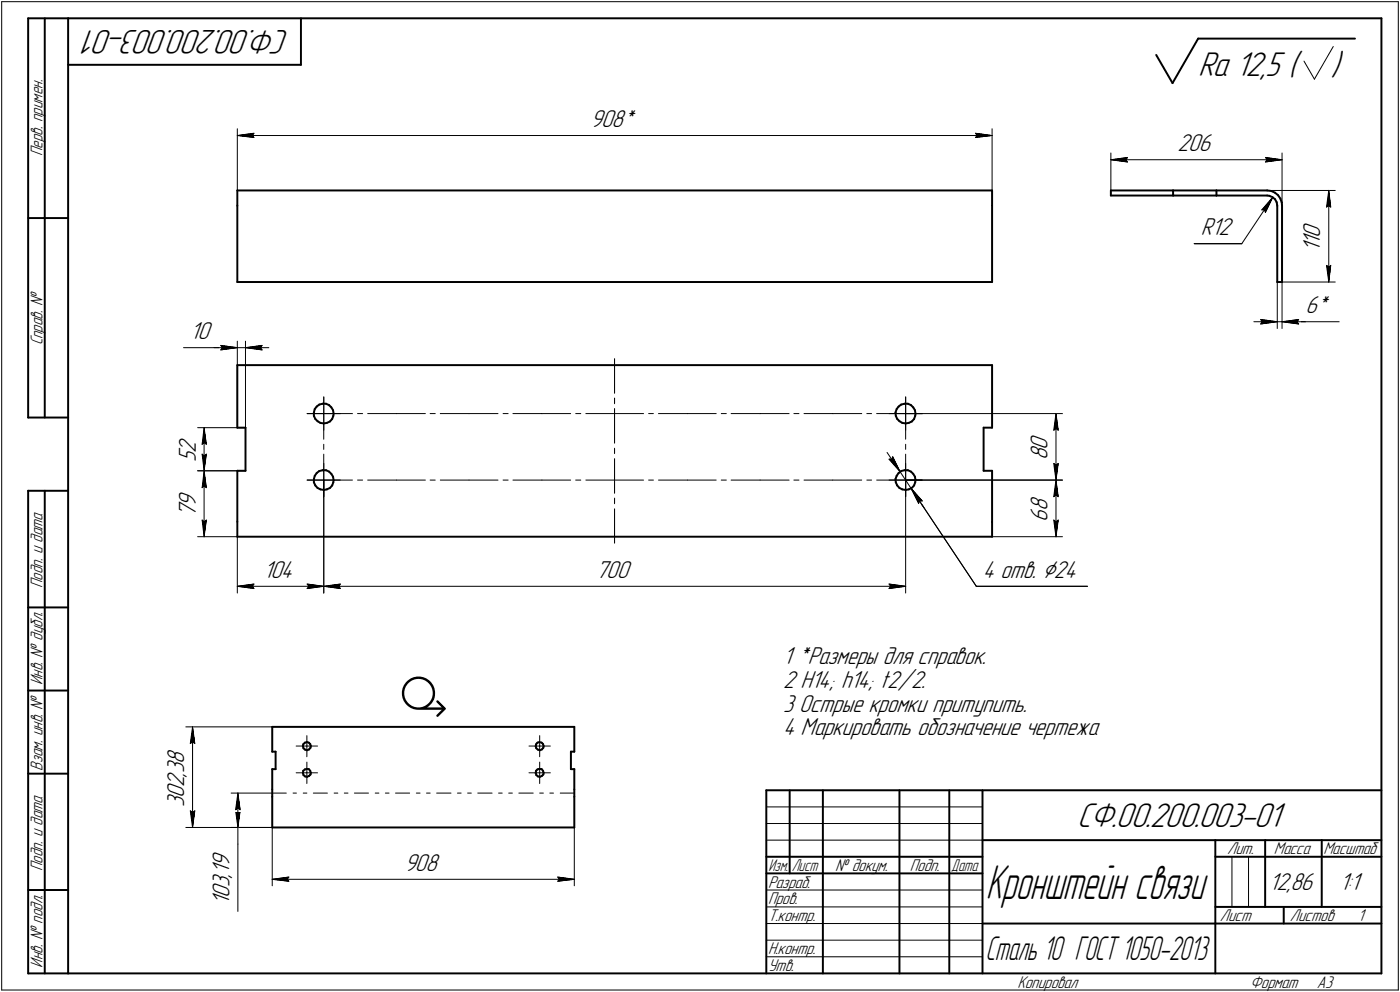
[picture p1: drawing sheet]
<svg xmlns="http://www.w3.org/2000/svg" width="421mm" height="298mm" viewBox="0 0 421 298" stroke-linecap="round" stroke-linejoin="round" font-family="sans-serif">
<defs><g id="words">
<text font-size="15.9" x="120.1" y="213.3">ä</text>
<text font-size="15.2" x="296.5" y="270.1">Кронштейн связи</text>
<g font-size="10.9">
<text x="87.1" y="9" transform="rotate(-180 87.1 9)">СФ.00.200.003-01</text>
<text x="360.3" y="22.8">Ra 12,5 (</text>
<text x="400.3" y="22.8">)</text>
<text x="323.9" y="248.5">СФ.00.200.003-01</text>
</g>
<text font-size="10.6" x="296.4" y="288.5">Сталь 10 ГОСТ 1050-2013</text>
<g font-size="7.8">
<text x="177.6" y="38.2">908*</text>
<text x="354.2" y="45.5">206</text>
<text x="361.2" y="70.7">R12</text>
<text x="397.1" y="71.4" transform="rotate(-90 397.1 71.4)">0</text>
<text x="397.1" y="75.6" transform="rotate(-90 397.1 75.6)">1</text>
<text x="397.1" y="73.5" transform="rotate(-90 397.1 73.5)">1</text>
<text x="392.6" y="94.2">6*</text>
<text x="57.2" y="102">10</text>
<text x="58.9" y="136.1" transform="rotate(-90 58.9 136.1)">2</text>
<text x="315" y="135.2" transform="rotate(-90 315 135.2)">0</text>
<text x="58.9" y="138.9" transform="rotate(-90 58.9 138.9)">5</text>
<text x="315" y="138.4" transform="rotate(-90 315 138.4)">8</text>
<text x="58.9" y="155.5" transform="rotate(-90 58.9 155.5)">7</text>
<text x="58.9" y="152.3" transform="rotate(-90 58.9 152.3)">9</text>
<text x="315" y="153.7" transform="rotate(-90 315 153.7)">8</text>
<text x="315" y="156.9" transform="rotate(-90 315 156.9)">6</text>
<text x="79.2" y="173.7">104</text>
<text x="179.2" y="173.7">700</text>
<text x="295.6" y="173.6">4 отв. Ç24</text>
<text x="235.5" y="199.6">1 *Размеры для справок.</text>
<text x="235.5" y="206.7">2 H14; h14; t2/2.</text>
<text x="235.5" y="213.8">3 Острые кромки притупить.</text>
<text x="235.5" y="221">4 Маркировать обозначение чертежа</text>
<text x="55.4" y="233.4" transform="rotate(-90 55.4 233.4)">,</text>
<text x="55.4" y="232.3" transform="rotate(-90 55.4 232.3)">3</text>
<text x="55.4" y="229.6" transform="rotate(-90 55.4 229.6)">8</text>
<text x="55.4" y="239.8" transform="rotate(-90 55.4 239.8)">0</text>
<text x="55.4" y="236.6" transform="rotate(-90 55.4 236.6)">2</text>
<text x="55.4" y="242.5" transform="rotate(-90 55.4 242.5)">3</text>
<text x="69" y="263.8" transform="rotate(-90 69 263.8)">,</text>
<text x="69" y="262.7" transform="rotate(-90 69 262.7)">1</text>
<text x="69" y="260.6" transform="rotate(-90 69 260.6)">9</text>
<text x="121.6" y="261.7">908</text>
<text x="69" y="269.7" transform="rotate(-90 69 269.7)">0</text>
<text x="69" y="266.6" transform="rotate(-90 69 266.6)">3</text>
<text x="381.7" y="267.5">12,86</text>
<text x="402.9" y="267.5">1:1</text>
<text x="69" y="271.9" transform="rotate(-90 69 271.9)">1</text>
</g>
<g font-size="5.4">
<text x="12.8" y="46.9" transform="rotate(-90 12.8 46.9)">Перв. примен.</text>
<text x="12.8" y="103.8" transform="rotate(-90 12.8 103.8)">Справ. №</text>
<text x="12.8" y="176.7" transform="rotate(-90 12.8 176.7)">Подп. и дата</text>
<text x="12.8" y="205.8" transform="rotate(-90 12.8 205.8)">Инв. № дубл.</text>
<text x="12.8" y="231.6" transform="rotate(-90 12.8 231.6)">Взам. инв. №</text>
<text x="369.1" y="256.8">Лит.</text>
<text x="383.1" y="256.8">Масса</text>
<text x="398" y="256.8">Масштаб</text>
<text x="12.8" y="261.7" transform="rotate(-90 12.8 261.7)">Подп. и дата</text>
<text x="251.2" y="261.8">№ докум.</text>
<text x="273.6" y="261.8">Подп.</text>
<text x="231" y="266.8">Разраб.</text>
<text x="231" y="271.8">Пров.</text>
<text x="231" y="276.8">Т.контр.</text>
<text x="366.9" y="276.8">Лист</text>
<text x="387.9" y="276.8">Листов</text>
<text x="408.4" y="276.8">1</text>
<text x="231" y="286.8">Н.контр.</text>
<text x="12.8" y="290.8" transform="rotate(-90 12.8 290.8)">Инв. № подл.</text>
<text x="231" y="291.8">Утв.</text>
<text x="306" y="296.8">Копировал</text>
<text x="376" y="296.8">Формат</text>
<text x="396" y="296.8">A3</text>
</g>
<g font-size="5.3">
<text x="231.1" y="261.8">Изм.</text>
<text x="238.1" y="261.8">Лист</text>
<text x="286.1" y="261.8">Дата</text>
</g>
</g></defs>
<g fill="none" stroke="#000" stroke-width=".59">
<path d="M8.5 5.5v120zM8.5 5.5h12zM13.5 5.5v120zM20.5 5.5v287zM20.5 5.5h395zM20.5 19.5h70zM90.5 5.5v14zM347.7 16.5l4.9 8.5zM360.3 11.6l-7.7 13.4zM360.3 11.6h47.2zM415.5 5.5v287zM71.4 57.2v4.6z"/>
<path d="M71.4 57.2h227zM298.4 57.2v4.6zM334.1 58.8h18.7zM334.1 57.2v1.6zM334.1 57.2h18.7zM352.8 57.2h13zM352.8 57.2v1.6zM352.8 58.8h13zM365.8 58.8h15.3zM365.8 57.2h15.3zM365.8 57.2v1.6zM381.1 57.2l1.3 .2z"/>
<path d="M381.1 58.8h.7zM381.8 58.8l.9 .5zM382.4 57.4l1.1 .5zM382.7 59.3l.8 .6zM383.5 57.9l.9 .8zM383.5 59.9l.5 .9zM384.4 58.7l.7 1zM385.1 59.7l.4 1.2zM8.5 65.5h12zM71.4 61.8v23zM298.4 61.8v23zM384 60.8l.1 1z"/>
<path d="M384.1 61.8v23zM385.5 60.9l.1 .9zM385.6 61.8v23zM71.4 84.8h227zM384.1 84.8h1.5zM71.4 109.7v18.8zM71.4 109.7h227zM298.4 109.7v18.8zM8.5 125.5h12zM71.4 128.5h2.4zM73.8 128.5v13zM94.4 124v1z"/>
<path d="M94.4 125l.4 .9zM94.7 122.9l-.3 1.1zM94.8 125.9l.7 .7zM95.2 122.2l.8-.6zM95.2 122.2l-.5 .7zM95.5 126.6l.9 .5zM96 121.6l1-.3zM96.4 127.1l1 .2zM97 121.3h1zM97.4 127.3l.9-.2zM98 121.3l1 .5zM98.3 127.1l.9-.4z"/>
<path d="M99 121.8l.7 .6zM99.7 122.4l.5 .9zM99.9 125.9l-.7 .8zM100.2 123.3l.1 1zM100.2 125l-.3 .9zM100.3 124.3l-.1 .7zM269.3 124l.1 1zM269.4 125l.4 .9zM269.7 122.9l-.4 1.1zM269.8 125.9l.7 .7zM270.3 122.2l.7-.6zM270.3 122.2l-.6 .7z"/>
<path d="M270.5 126.6l.9 .5zM271 121.6l1-.3zM271.4 127.1l1 .2zM272 121.3h1zM272.4 127.3l.9-.2zM273 121.3l1 .5zM273.3 127.1l.9-.4zM274 121.8l.7 .6zM274.7 122.4l.5 .9zM274.9 125.9l-.7 .8zM275.2 123.3l.1 1zM275.3 125l-.4 .9z"/>
<path d="M275.3 124.3v.7zM295.8 128.5h2.6zM295.8 128.5v13zM8.5 147.5v145zM8.5 147.5h12zM13.5 147.5v145zM71.4 156.8v4.5zM71.4 141.5v15.3zM71.4 141.5h2.4zM94.4 143.9v1zM94.4 144.9l.4 1zM94.7 143l-.3 .9z"/>
<path d="M94.8 145.9l.7 .7zM95.2 142.2l.8-.6zM95.2 142.2l-.5 .8zM95.5 146.6l.9 .5zM96 141.6l1-.3zM96.4 147.1l1 .1zM97 141.3h1zM97.4 147.2l.9-.1zM98 141.3l1 .4zM98.3 147.1l.9-.5zM99 141.7l.7 .7zM99.7 142.4l.5 .9z"/>
<path d="M99.9 145.9l-.7 .7zM100.2 143.3l.1 1zM100.2 144.9l-.3 1zM100.3 144.3l-.1 .6zM269.3 143.9l.1 1zM269.4 144.9l.4 1zM269.7 143l-.4 .9zM269.8 145.9l.7 .7zM270.3 142.2l.7-.6zM270.3 142.2l-.6 .8zM270.5 146.6l.9 .5zM271 141.6l1-.3z"/>
<path d="M271.4 147.1l1 .1zM272 141.3h1zM272.4 147.2l.9-.1zM273 141.3l1 .4zM273.3 147.1l.9-.5zM274 141.7l.7 .7zM274.7 142.4l.5 .9zM274.9 145.9l-.7 .7zM275.2 143.3l.1 1zM275.3 144.9l-.4 1zM275.3 144.3v.6zM295.8 141.5h2.6z"/>
<path d="M298.4 156.8v4.5zM298.4 141.5v15.3zM71.4 161.3h227zM8.5 182.5h12zM8.5 207.5h12zM81.9 218.4v7.5zM81.9 218.4h90.8zM172.7 218.4v7.5zM8.5 232.5h12zM81.9 237.2v2.2zM81.9 239.4v9.3zM81.9 231.1v6.1z"/>
<path d="M81.9 231.1h1zM81.9 225.9h1zM82.9 225.9v5.2zM91.1 232.3l.2 .6zM91.1 224.3l.2 .6zM91.2 231.6l.5-.4zM91.2 231.6l-.1 .7zM91.2 223.7l-.1 .6zM91.3 232.9l.5 .4zM91.3 224.9l.5 .4zM91.7 231.2l.6-.1zM91.7 223.2l.6-.2z"/>
<path d="M91.7 223.2l-.5 .5zM91.8 233.3l.6 .1zM91.8 225.3l.6 .2zM92.3 231.1h.6zM92.3 223l.6 .2zM92.4 233.4l.6-.2zM92.4 225.5l.6-.3zM92.9 231.1l.4 .5zM92.9 223.2l.4 .4zM93 233.2l.4-.5zM93.3 231.6l.2 .6zM93.3 223.6l.2 .6z"/>
<path d="M93.4 224.7l-.4 .5zM93.5 232.2l-.1 .5zM93.5 224.2l-.1 .5zM161.1 232.3l.2 .6zM161.1 224.3l.2 .6zM161.2 231.6l-.1 .7zM161.2 223.7l-.1 .6zM161.3 232.9l.5 .4zM161.3 224.9l.5 .4zM161.6 231.2l.6-.1zM161.6 231.2l-.4 .4zM161.6 223.2l.6-.2z"/>
<path d="M161.6 223.2l-.4 .5zM161.8 233.3l.6 .1zM161.8 225.3l.6 .2zM162.2 231.1h.7zM162.2 223l.7 .2zM162.4 233.4l.6-.2zM162.4 225.5l.6-.3zM162.9 231.1l.4 .5zM162.9 223.2l.4 .4zM163 233.2l.4-.5zM163.3 231.6l.2 .6zM163.3 223.6l.2 .6z"/>
<path d="M163.4 224.7l-.4 .5zM163.5 232.2l-.1 .5zM163.5 224.2l-.1 .5zM171.7 225.9h1zM171.7 231.1h1zM171.7 225.9v5.2zM172.7 237.2v2.2zM172.7 231.1v6.1zM172.7 239.4v9.3zM230.5 237.5h185zM230.5 237.5v55zM237.5 237.5v25z"/>
<path d="M247.5 237.5v55zM270.5 237.5v55zM285.5 237.5v55zM295.5 237.5v55zM81.9 248.7h90.8zM230.5 257.5h65zM295.5 252.5h120zM365.5 252.5v40zM365.5 257.5h15zM380.5 252.5v20zM380.5 257.5h35zM397.5 252.5v20z"/>
<path d="M8.5 267.5h12zM230.5 262.5h65zM295.5 277.5h70zM365.5 277.5h50zM365.5 272.5h50zM386.1 272.5v5zM8.5 292.5h12zM20.5 292.5h395z"/>
</g>
<g fill="none" stroke="#000" stroke-width=".3">
<path d="M.5 .5v297zM.5 .5h420zM392.2 18.4l3.1 5.4zM401 14l-5.7 9.8zM420.5 .5v297zM71.4 38.7v18.5zM298.4 38.7v18.5zM71.4 40.7l5-.7zM71.4 40.7l5 .6zM71.4 40.7h227zM75.9 40.7l.5 .6zM76.4 40l-.5 .7z"/>
<path d="M293.4 41.3l5-.6zM293.4 40l.5 .7zM293.4 40l5 .7zM293.9 40.7l-.5 .6zM334.1 46v11.2zM334.1 48l5-.7zM334.1 48l5 .7zM334.1 48h51.5zM338.6 48l.5 .7zM339.1 47.3l-.5 .7zM380.6 48.7l5-.7zM380.6 47.3l.5 .7z"/>
<path d="M380.6 47.3l5 .7zM381.1 57.2h20.5zM381.1 48l-.5 .7zM382.8 59.3l-2.2 4.5zM382.8 59.3l-3.3 3.8zM382.8 59.3l-9.3 13.9zM385.6 46v15.8zM399.6 57.2l.6 5zM399.6 57.2l-.7 5zM399.6 57.2v27.6zM359.2 73.2h14.3zM379.5 63.1l.7-.1z"/>
<path d="M380.2 63l.4 .8zM398.9 62.2l.7-.4zM398.9 79.8l.7 5zM398.9 79.8l.7 .5zM399.6 61.8l.6 .4zM400.2 79.8l-.6 5zM377.1 96.7h7zM379.1 96l5 .7zM379.1 96l.5 .7zM379.1 97.4l5-.7zM379.6 96.7l-.5 .7zM384.1 84.8v13.9z"/>
<path d="M384.1 96.7h1.5zM385.6 96.7h5zM385.6 84.8v13.9zM385.6 84.8h16zM385.6 96.7l5 .7zM385.6 96.7l5-.7zM385.6 96.7h7zM390.1 96.7l.5 .7zM390.6 96.7h12.2zM390.6 96l-.5 .7zM399.6 80.3l.6-.5zM55.2 104.5h11.2z"/>
<path d="M64.3 104.5h7.1zM66.4 104.5h5zM66.4 103.8l5 .7zM66.4 103.8l.5 .7zM66.4 105.2l5-.7zM66.9 104.5l-.5 .7zM71.4 102.5v26zM71.4 104.5h2.4zM73.8 102.5v26zM73.8 104.5l5 .7zM73.8 104.5l5-.7zM73.8 104.5h7.1z"/>
<path d="M78.3 104.5l.5 .7zM78.8 103.8l-.5 .7zM97.4 119.3v5zM184.8 107.8v10.4zM184.8 119.6v1.7zM272.4 119.3v5zM59.4 128.5h14.4zM60.8 136.5l.6 5zM60.8 136.5l.6 .5zM60.8 133.5l.6-.5zM61.4 137l.7-.5zM61.4 128.5l.7 5z"/>
<path d="M61.4 133l.7 .5zM61.4 128.5l-.6 5zM61.4 128.5v13zM62.1 136.5l-.7 5zM92.4 124.3h5zM97.4 139.3v5zM97.4 124.3h5zM97.4 124.3v5zM97.4 136.5v7.8zM97.4 133.5v1.5zM97.4 124.3v7.7zM97.4 124.3h8.6z"/>
<path d="M107.5 124.3h1.6zM110.6 124.3h8.6zM119.2 124.3h8.7zM129.4 124.3h1.5zM132.4 124.3h8.7zM141.1 124.3h8.7zM151.3 124.3h1.5zM154.3 124.3h8.7zM163 124.3h8.6zM173.1 124.3h1.6zM176.2 124.3h8.6zM184.8 124.3h8.7z"/>
<path d="M184.8 122.8v10.4zM184.8 134.7v1.6zM184.8 137.8v10.5zM195.1 124.3h1.4zM198 124.3h8.8zM206.8 124.3h8.6zM216.9 124.3h1.5zM219.9 124.3h8.7zM228.6 124.3h8.7zM238.8 124.3h1.5zM241.8 124.3h8.6zM250.4 124.3h8.8z"/>
<path d="M260.7 124.3h1.4zM263.7 124.3h8.7zM266.8 136l3.9 5.7zM267.4 124.3h5zM267.4 138h.8zM267.4 138l3.3 3.7zM268.5 137.2l2.2 4.5zM268.5 137.2l-.3 .8zM272.4 139.3v5zM272.4 124.3h5zM272.4 124.3v5zM272.4 136.5v7.8z"/>
<path d="M272.4 133.5v1.5zM272.4 124.3v7.7zM272.4 124.3h47.1zM316.9 139.3l.7 5zM316.9 139.3l.7 .5zM316.9 129.3l.7-.5zM317.6 139.8l.7-.5zM317.6 124.3l.7 5zM317.6 128.8l.7 .5zM317.6 124.3l-.7 5zM317.6 124.3v20zM318.3 139.3l-.7 5z"/>
<path d="M59.4 141.5h12zM59.4 141.5h14.4zM60.8 156.3l.6 5zM60.8 156.3l.6 .5zM60.8 146.6l.6-.6zM61.4 156.8l.7-.5zM61.4 141.5l.7 5.1zM61.4 146l.7 .6zM61.4 141.5l-.6 5.1zM61.4 141.5v19.8zM62.1 156.3l-.7 5zM92.4 144.3h5z"/>
<path d="M97.4 144.3h5zM97.4 144.3v5zM97.4 144.3h8.6zM97.4 144.3v33.9zM107.5 144.3h1.6zM110.6 144.3h8.6zM119.2 144.3h8.7zM129.4 144.3h1.5zM132.4 144.3h8.7zM141.1 144.3h8.7zM151.3 144.3h1.5zM154.3 144.3h8.7z"/>
<path d="M163 144.3h8.6zM173.1 144.3h1.6zM176.2 144.3h8.6zM184.8 144.3h8.7zM184.8 149.7v1.7zM184.8 152.9v10.3zM195.1 144.3h1.4zM198 144.3h8.8zM206.8 144.3h8.6zM216.9 144.3h1.5zM219.9 144.3h8.7zM228.6 144.3h8.7z"/>
<path d="M238.8 144.3h1.5zM241.8 144.3h8.6zM250.4 144.3h8.8zM260.7 144.3h1.4zM263.7 144.3h8.7zM267.4 144.3h5zM270.7 141.7l3.3 5zM272.4 144.3h5zM272.4 144.3v5zM272.4 144.3h47.1zM272.4 144.3v33.9zM274 146.7l19.6 29.5z"/>
<path d="M274 146.7l2.3 4.6zM274 146.7l3.4 3.8zM274 146.7l3.9 5.9zM276.5 150.5l-.2 .8zM276.5 150.5h.9zM316.9 156.3l.7 5zM316.9 156.3l.7 .5zM316.9 149.3l.7-.5zM317.6 156.8l.7-.5zM317.6 144.3l.7 5zM317.6 148.8l.7 .5zM317.6 144.3l-.7 5z"/>
<path d="M317.6 144.3v17zM318.3 156.3l-.7 5zM59.4 161.3h12zM71.4 161.3v16.9zM71.4 176.2l5-.7zM71.4 176.2l5 .7zM71.4 176.2h26zM75.9 176.2l.5 .7zM76.4 175.5l-.5 .7zM92.4 176.9l5-.7zM92.4 175.5l.5 .7zM92.4 175.5l5 .7z"/>
<path d="M92.9 176.2l-.5 .7zM97.4 176.2l5-.7zM97.4 176.2l5 .7zM97.4 176.2h175zM101.9 176.2l.5 .7zM102.4 175.5l-.5 .7zM267.4 176.9l5-.7zM267.4 175.5l.5 .7zM267.4 175.5l5 .7zM267.9 176.2l-.5 .7zM293.6 176.2h33.5zM298.4 161.3h21.1z"/>
<path d="M55.9 218.4h26zM57.9 218.4l.7 5zM57.9 218.4l-.7 5zM57.9 218.4v30.3zM57.2 223.4l.7-.5zM57.9 222.9l.7 .5zM69.5 238.3h12.4zM71.5 238.3l.7 5zM71.5 238.3l-.6 5zM71.5 238.3v10.4zM81.9 238.3h4.2zM88.1 238.3h1.1z"/>
<path d="M89.1 232.2h3.2zM89.1 224.2h3.2zM91.2 238.3h1.1zM92.3 232.2h3.2zM92.3 232.2v3.3zM92.3 229v3.2zM92.3 224.2h3.2zM92.3 224.2v3.2zM92.3 221.1v3.1zM94.2 238.3h4.3zM100.5 238.3h1.1zM103.5 238.3h1.1z"/>
<path d="M106.6 238.3h4.2zM112.9 238.3h1.1zM115.9 238.3h1.1zM119 238.3h4.2zM125.2 238.3h1.1zM128.3 238.3h1.1zM131.3 238.3h4.3zM137.6 238.3h1.1zM140.6 238.3h1.1zM143.7 238.3h4.3zM149.9 238.3h1.1zM153 238.3h1.1z"/>
<path d="M156 238.3h4.4zM159.1 232.2h3.2zM159.1 224.2h3.2zM162.3 238.3h1.1zM162.3 232.2h3.2zM162.3 232.2v3.3zM162.3 229v3.2zM162.3 224.2h3.2zM162.3 224.2v3.2zM162.3 221.1v3.1zM165.4 238.3h1.1zM168.5 238.3h4.2z"/>
<path d="M55.9 248.7h26zM57.2 243.7l.7 5zM57.2 243.7l.7 .5zM57.9 244.2l.7-.5zM58.6 243.7l-.7 5zM69.5 248.7h12.4zM70.9 243.7l.6 5zM70.9 243.7l.6 .5zM70.9 243.3l.6-.5zM71.5 248.7v5zM71.5 253.7v20.2zM71.5 244.2l.7-.5z"/>
<path d="M71.5 242.8l.7 .5zM72.2 243.7l-.7 5zM81.9 248.7v17.5zM172.7 248.7v17.5zM230.5 247.5h65zM230.5 252.5h65zM230.5 242.5h65zM370.5 257.5v15zM375.5 257.5v15zM81.9 264.2l5-.6zM81.9 264.2l5 .6zM81.9 264.2h90.8z"/>
<path d="M86.4 264.2l.5 .6zM86.9 263.6l-.5 .6zM167.7 264.8l5-.6zM167.7 263.6l.5 .6zM167.7 263.6l5 .6zM168.2 264.2l-.5 .6zM230.5 267.5h65zM230.5 272.5h65zM230.5 277.5h65zM.5 297.5h420zM230.5 282.5h65zM230.5 287.5h65z"/>
</g>
<g fill="#fff" stroke="#fff" stroke-width=".3">
<path d="M177.5 32.6h14.6zM177.5 32.7h14.6zM177.5 32.8h14.6zM177.5 32.9h14.6zM177.5 32.9h14.6zM177.5 33h14.6zM177.5 33.1h14.6zM177.5 33.2h14.6zM177.5 33.3h14.6zM177.5 33.4h14.6zM177.5 33.4h14.6zM177.5 33.5h14.6zM177.5 33.6h14.6zM177.5 33.7h14.6zM177.5 33.8h14.6zM177.5 33.9h14.6zM177.5 34h14.6zM177.5 34h14.6zM177.5 34.1h14.6zM177.5 34.2h14.6zM177.5 34.3h14.6zM177.5 34.4h14.6zM177.5 34.5h14.6zM177.5 34.5h14.6zM177.5 34.6h14.6zM177.5 34.7h14.6zM177.5 34.8h14.6zM177.5 34.9h14.6zM177.5 35h14.6zM177.5 35.1h14.6zM177.5 35.1h14.6zM177.5 35.2h14.6zM177.5 35.3h14.6zM177.5 35.4h14.6zM177.5 35.5h14.6zM177.5 35.6h14.6zM177.5 35.6h14.6zM177.5 35.7h14.6zM177.5 35.8h14.6zM177.5 35.9h14.6zM177.5 36h14.6zM177.5 36.1h14.6zM177.5 36.2h14.6zM177.5 36.2h14.6zM177.5 36.3h14.6zM177.5 36.4h14.6zM177.5 36.5h14.6zM177.5 36.6h14.6zM177.5 36.7h14.6zM177.5 36.7h14.6zM177.5 36.8h14.6zM177.5 36.9h14.6zM177.5 37h14.6zM177.5 37.1h14.6zM177.5 37.2h14.6zM177.5 37.3h14.6zM177.5 37.3h14.6zM177.5 37.4h14.6zM177.5 37.5h14.6zM177.5 37.6h14.6zM177.5 37.7h14.6zM177.5 37.8h14.6zM177.5 37.8h14.6zM177.5 37.9h14.6zM177.5 38h14.6zM177.5 38.1h14.6zM177.5 38.2h14.6zM177.5 38.3h14.6zM177.5 38.4h14.6zM177.5 38.4h14.6zM177.5 38.5h14.6zM177.5 38.6h14.6zM177.5 38.7h14.6zM177.5 38.8h14.6zM177.5 38.9h14.6zM177.5 38.9h14.6zM177.5 39h14.6zM177.5 39.1h14.6zM177.5 39.2h14.6zM177.5 39.3h14.6zM177.5 39.4h14.6zM177.5 39.5h14.6zM177.5 39.5h14.6zM177.5 39.6h14.6z"/>
<path d="M76.3 39.5h.6zM75.7 39.6h1.2zM75 39.7h1.9zM74.4 39.8h2.5zM73.8 39.9h3.1zM73.2 40h3.7zM73 40h3.9zM72.8 40.1h4.1zM72.6 40.2h4.3zM72.4 40.3h4.5zM72.2 40.4h4.7zM72 40.5h4.9zM71.8 40.6h5.1zM71.6 40.6h5.3zM71.4 40.7h5.5zM71.6 40.8h5.3zM71.9 40.9h5zM72.1 41h4.8zM72.3 41.1h4.6zM72.6 41.1h4.3zM72.7 41.2h4.2zM73 41.3h3.9zM73.2 41.4h3.7zM73.8 41.5h3.1zM74.4 41.6h2.5zM75 41.7h1.9zM75.7 41.7h1.2zM76.3 41.8h.6z"/>
<path d="M292.9 39.5h.6zM292.9 39.6h1.2zM292.9 39.7h1.8zM292.9 39.8h2.5zM292.9 39.9h3.1zM292.9 40h3.7zM292.9 40h3.9zM292.9 40.1h4.1zM292.9 40.2h4.3zM292.9 40.3h4.5zM292.9 40.4h4.7zM292.9 40.5h4.9zM292.9 40.6h5.1zM292.9 40.6h5.3zM292.9 40.7h5.5zM292.9 40.8h5.3zM292.9 40.9h5zM292.9 41h4.9zM292.9 41.1h4.6zM292.9 41.1h4.4zM292.9 41.2h4.2zM292.9 41.3h3.9zM292.9 41.4h3.7zM292.9 41.5h3.1zM292.9 41.6h2.5zM292.9 41.7h1.8zM292.9 41.7h1.2zM292.9 41.8h.6z"/>
<path d="M309.5 148.7h7.1zM309.5 148.8h7.1zM309.5 148.8h7.1zM309.5 148.9h7.1zM309.5 149h7.1zM309.5 149.1h7.1zM309.5 149.2h7.1zM309.5 149.3h7.1zM309.5 149.4h7.1zM309.5 149.4h7.1zM309.5 149.5h7.1zM309.5 149.6h7.1zM309.5 149.7h7.1zM309.5 149.8h7.1zM309.5 149.9h7.1zM309.5 149.9h7.1zM309.5 150h7.1zM309.5 150.1h7.1zM309.5 150.2h7.1zM309.5 150.3h7.1zM309.5 150.4h7.1zM309.5 150.5h7.1zM309.5 150.5h7.1zM309.5 150.6h7.1zM309.5 150.7h7.1zM309.5 150.8h7.1zM309.5 150.9h7.1zM309.5 151h7.1zM309.5 151h7.1zM309.5 151.1h7.1zM309.5 151.2h7.1zM309.5 151.3h7.1zM309.5 151.4h7.1zM309.5 151.5h7.1zM309.5 151.6h7.1zM309.5 151.6h7.1zM309.5 151.7h7.1zM309.5 151.8h7.1zM309.5 151.9h7.1zM309.5 152h7.1zM309.5 152.1h7.1zM309.5 152.1h7.1zM309.5 152.2h7.1zM309.5 152.3h7.1zM309.5 152.4h7.1zM309.5 152.5h7.1zM309.5 152.6h7.1zM309.5 152.7h7.1zM309.5 152.7h7.1zM309.5 152.8h7.1zM309.5 152.9h7.1zM309.5 153h7.1zM309.5 153.1h7.1zM309.5 153.2h7.1zM309.5 153.2h7.1zM309.5 153.3h7.1zM309.5 153.4h7.1zM309.5 153.5h7.1zM309.5 153.6h7.1zM309.5 153.7h7.1zM309.5 153.8h7.1zM309.5 153.8h7.1zM309.5 153.9h7.1zM309.5 154h7.1zM309.5 154.1h7.1zM309.5 154.2h7.1zM309.5 154.3h7.1zM309.5 154.3h7.1zM309.5 154.4h7.1zM309.5 154.5h7.1zM309.5 154.6h7.1zM309.5 154.7h7.1zM309.5 154.8h7.1zM309.5 154.9h7.1zM309.5 154.9h7.1zM309.5 155h7.1zM309.5 155.1h7.1zM309.5 155.2h7.1zM309.5 155.3h7.1zM309.5 155.4h7.1zM309.5 155.4h7.1zM309.5 155.5h7.1zM309.5 155.6h7.1zM309.5 155.7h7.1zM309.5 155.8h7.1zM309.5 155.9h7.1zM309.5 156h7.1zM309.5 156h7.1zM309.5 156.1h7.1zM309.5 156.2h7.1zM309.5 156.3h7.1zM309.5 156.4h7.1zM309.5 156.5h7.1zM309.5 156.5h7.1zM309.5 156.6h7.1zM309.5 156.7h7.1zM309.5 156.8h7.1z"/>
<path d="M316.3 155.8h2.5zM316.4 155.9h2.4zM316.4 156h2.4zM316.4 156h2.4zM316.4 156.1h2.4zM316.4 156.2h2.4zM316.4 156.3h2.4zM316.4 156.4h2.4zM316.5 156.5h2.2zM316.5 156.5h2.2zM316.5 156.6h2.2zM316.5 156.7h2.2zM316.5 156.8h2.2zM316.5 156.9h2.2zM316.5 157h2.2zM316.6 157.1h2zM316.6 157.1h2zM316.6 157.2h2zM316.6 157.3h2zM316.6 157.4h2zM316.6 157.5h2zM316.6 157.6h2zM316.6 157.6h1.9zM316.7 157.7h1.8zM316.7 157.8h1.8zM316.7 157.9h1.8zM316.7 158h1.8zM316.7 158.1h1.8zM316.7 158.2h1.8zM316.7 158.2h1.8zM316.7 158.3h1.7zM316.7 158.4h1.7zM316.7 158.5h1.7zM316.7 158.6h1.7zM316.7 158.7h1.7zM316.7 158.7h1.7zM316.7 158.8h1.7zM316.8 158.9h1.5zM316.8 159h1.5zM316.8 159.1h1.5zM316.8 159.2h1.5zM316.8 159.3h1.5zM316.8 159.3h1.5zM316.8 159.4h1.5zM316.8 159.5h1.5zM316.9 159.6h1.4zM316.9 159.7h1.4zM317 159.8h1.2zM317 159.9h1.2zM317.1 159.9h1.1zM317.1 160h1zM317.1 160.1h1zM317.2 160.2h.8zM317.2 160.3h.8zM317.2 160.4h.8zM317.2 160.4h.7zM317.3 160.5h.6zM317.3 160.6h.6zM317.3 160.7h.5zM317.4 160.8h.4zM317.4 160.9h.4zM317.5 161h.3zM317.5 161h.3z"/>
<path d="M317.5 144.5h.3zM317.5 144.6h.3zM317.4 144.7h.4zM317.4 144.8h.4zM317.3 144.9h.5zM317.3 144.9h.6zM317.3 145h.6zM317.2 145.1h.7zM317.2 145.2h.8zM317.2 145.3h.8zM317.2 145.4h.8zM317.1 145.5h1zM317.1 145.5h1zM317.1 145.6h1.1zM317 145.7h1.2zM317 145.8h1.2zM316.9 145.9h1.4zM316.9 146h1.4zM316.8 146h1.5zM316.8 146.1h1.5zM316.8 146.2h1.5zM316.8 146.3h1.5zM316.8 146.4h1.5zM316.8 146.5h1.5zM316.8 146.6h1.5zM316.8 146.6h1.5zM316.7 146.7h1.7zM316.7 146.8h1.7zM316.7 146.9h1.7zM316.7 147h1.7zM316.7 147.1h1.7zM316.7 147.2h1.7zM316.7 147.2h1.7zM316.7 147.3h1.8zM316.7 147.4h1.8zM316.7 147.5h1.8zM316.7 147.6h1.8zM316.7 147.7h1.8zM316.7 147.7h1.8zM316.7 147.8h1.8zM316.6 147.9h1.9zM316.6 148h2zM316.6 148.1h2zM316.6 148.2h2zM316.6 148.3h2zM316.6 148.3h2zM316.6 148.4h2zM316.6 148.5h2zM316.5 148.6h2.2zM316.5 148.7h2.2zM316.5 148.8h2.2zM316.5 148.8h2.2zM316.5 148.9h2.2zM316.5 149h2.2zM316.5 149.1h2.2zM316.4 149.2h2.4zM316.4 149.3h2.4zM316.4 149.4h2.4zM316.4 149.4h2.4zM316.4 149.5h2.4zM316.4 149.6h2.4zM316.4 149.7h2.4z"/>
<path d="M309.5 130.2h7.1zM309.5 130.3h7.1zM309.5 130.4h7.1zM309.5 130.5h7.1zM309.5 130.6h7.1zM309.5 130.6h7.1zM309.5 130.7h7.1zM309.5 130.8h7.1zM309.5 130.9h7.1zM309.5 131h7.1zM309.5 131.1h7.1zM309.5 131.1h7.1zM309.5 131.2h7.1zM309.5 131.3h7.1zM309.5 131.4h7.1zM309.5 131.5h7.1zM309.5 131.6h7.1zM309.5 131.7h7.1zM309.5 131.7h7.1zM309.5 131.8h7.1zM309.5 131.9h7.1zM309.5 132h7.1zM309.5 132.1h7.1zM309.5 132.2h7.1zM309.5 132.2h7.1zM309.5 132.3h7.1zM309.5 132.4h7.1zM309.5 132.5h7.1zM309.5 132.6h7.1zM309.5 132.7h7.1zM309.5 132.8h7.1zM309.5 132.8h7.1zM309.5 132.9h7.1zM309.5 133h7.1zM309.5 133.1h7.1zM309.5 133.2h7.1zM309.5 133.3h7.1zM309.5 133.3h7.1zM309.5 133.4h7.1zM309.5 133.5h7.1zM309.5 133.6h7.1zM309.5 133.7h7.1zM309.5 133.8h7.1zM309.5 133.9h7.1zM309.5 133.9h7.1zM309.5 134h7.1zM309.5 134.1h7.1zM309.5 134.2h7.1zM309.5 134.3h7.1zM309.5 134.4h7.1zM309.5 134.5h7.1zM309.5 134.5h7.1zM309.5 134.6h7.1zM309.5 134.7h7.1zM309.5 134.8h7.1zM309.5 134.9h7.1zM309.5 135h7.1zM309.5 135h7.1zM309.5 135.1h7.1zM309.5 135.2h7.1zM309.5 135.3h7.1zM309.5 135.4h7.1zM309.5 135.5h7.1zM309.5 135.6h7.1zM309.5 135.6h7.1zM309.5 135.7h7.1zM309.5 135.8h7.1zM309.5 135.9h7.1zM309.5 136h7.1zM309.5 136.1h7.1zM309.5 136.1h7.1zM309.5 136.2h7.1zM309.5 136.3h7.1zM309.5 136.4h7.1zM309.5 136.5h7.1zM309.5 136.6h7.1zM309.5 136.7h7.1zM309.5 136.7h7.1zM309.5 136.8h7.1zM309.5 136.9h7.1zM309.5 137h7.1zM309.5 137.1h7.1zM309.5 137.2h7.1zM309.5 137.2h7.1zM309.5 137.3h7.1zM309.5 137.4h7.1zM309.5 137.5h7.1zM309.5 137.6h7.1zM309.5 137.7h7.1zM309.5 137.8h7.1zM309.5 137.8h7.1zM309.5 137.9h7.1zM309.5 138h7.1zM309.5 138.1h7.1zM309.5 138.2h7.1zM309.5 138.3h7.1z"/>
<path d="M316.3 138.8h2.5zM316.4 138.9h2.4zM316.4 138.9h2.4zM316.4 139h2.4zM316.4 139.1h2.4zM316.4 139.2h2.4zM316.4 139.3h2.4zM316.4 139.4h2.4zM316.5 139.4h2.2zM316.5 139.5h2.2zM316.5 139.6h2.2zM316.5 139.7h2.2zM316.5 139.8h2.2zM316.5 139.9h2.2zM316.5 140h2.2zM316.6 140h2zM316.6 140.1h2zM316.6 140.2h2zM316.6 140.3h2zM316.6 140.4h2zM316.6 140.5h2zM316.6 140.5h2zM316.6 140.6h1.9zM316.7 140.7h1.8zM316.7 140.8h1.8zM316.7 140.9h1.8zM316.7 141h1.8zM316.7 141.1h1.8zM316.7 141.1h1.8zM316.7 141.2h1.8zM316.7 141.3h1.7zM316.7 141.4h1.7zM316.7 141.5h1.7zM316.7 141.6h1.7zM316.7 141.6h1.7zM316.7 141.7h1.7zM316.7 141.8h1.7zM316.8 141.9h1.5zM316.8 142h1.5zM316.8 142.1h1.5zM316.8 142.2h1.5zM316.8 142.2h1.5zM316.8 142.3h1.5zM316.8 142.4h1.5zM316.8 142.5h1.5zM316.9 142.6h1.4zM316.9 142.7h1.4zM317 142.7h1.2zM317 142.8h1.2zM317.1 142.9h1.1zM317.1 143h1zM317.1 143.1h1zM317.2 143.2h.8zM317.2 143.3h.8zM317.2 143.3h.8zM317.2 143.4h.7zM317.3 143.5h.6zM317.3 143.6h.6zM317.3 143.7h.5zM317.4 143.8h.4zM317.4 143.8h.4zM317.5 143.9h.3zM317.5 144h.3z"/>
<path d="M317.5 124.5h.3zM317.5 124.6h.3zM317.4 124.7h.4zM317.4 124.8h.4zM317.3 124.9h.5zM317.3 125h.6zM317.3 125.1h.6zM317.2 125.1h.7zM317.2 125.2h.8zM317.2 125.3h.8zM317.2 125.4h.8zM317.1 125.5h1zM317.1 125.6h1zM317.1 125.6h1.1zM317 125.7h1.2zM317 125.8h1.2zM316.9 125.9h1.4zM316.9 126h1.4zM316.8 126.1h1.5zM316.8 126.2h1.5zM316.8 126.2h1.5zM316.8 126.3h1.5zM316.8 126.4h1.5zM316.8 126.5h1.5zM316.8 126.6h1.5zM316.8 126.7h1.5zM316.7 126.7h1.7zM316.7 126.8h1.7zM316.7 126.9h1.7zM316.7 127h1.7zM316.7 127.1h1.7zM316.7 127.2h1.7zM316.7 127.3h1.7zM316.7 127.3h1.8zM316.7 127.4h1.8zM316.7 127.5h1.8zM316.7 127.6h1.8zM316.7 127.7h1.8zM316.7 127.8h1.8zM316.7 127.8h1.8zM316.6 127.9h1.9zM316.6 128h2zM316.6 128.1h2zM316.6 128.2h2zM316.6 128.3h2zM316.6 128.4h2zM316.6 128.4h2zM316.6 128.5h2zM316.5 128.6h2.2zM316.5 128.7h2.2zM316.5 128.8h2.2zM316.5 128.9h2.2zM316.5 128.9h2.2zM316.5 129h2.2zM316.5 129.1h2.2zM316.4 129.2h2.4zM316.4 129.3h2.4zM316.4 129.4h2.4zM316.4 129.5h2.4zM316.4 129.5h2.4zM316.4 129.6h2.4zM316.4 129.7h2.4z"/>
<path d="M79.2 168.1h10.3zM79.2 168.1h10.3zM79.2 168.2h10.3zM79.2 168.3h10.3zM79.2 168.4h10.3zM79.2 168.5h10.3zM79.2 168.6h10.3zM79.2 168.7h10.3zM79.2 168.7h10.3zM79.2 168.8h10.3zM79.2 168.9h10.3zM79.2 169h10.3zM79.2 169.1h10.3zM79.2 169.2h10.3zM79.2 169.2h10.3zM79.2 169.3h10.3zM79.2 169.4h10.3zM79.2 169.5h10.3zM79.2 169.6h10.3zM79.2 169.7h10.3zM79.2 169.8h10.3zM79.2 169.8h10.3zM79.2 169.9h10.3zM79.2 170h10.3zM79.2 170.1h10.3zM79.2 170.2h10.3zM79.2 170.3h10.3zM79.2 170.3h10.3zM79.2 170.4h10.3zM79.2 170.5h10.3zM79.2 170.6h10.3zM79.2 170.7h10.3zM79.2 170.8h10.3zM79.2 170.9h10.3zM79.2 170.9h10.3zM79.2 171h10.3zM79.2 171.1h10.3zM79.2 171.2h10.3zM79.2 171.3h10.3zM79.2 171.4h10.3zM79.2 171.4h10.3zM79.2 171.5h10.3zM79.2 171.6h10.3zM79.2 171.7h10.3zM79.2 171.8h10.3zM79.2 171.9h10.3zM79.2 172h10.3zM79.2 172h10.3zM79.2 172.1h10.3zM79.2 172.2h10.3zM79.2 172.3h10.3zM79.2 172.4h10.3zM79.2 172.5h10.3zM79.2 172.6h10.3zM79.2 172.6h10.3zM79.2 172.7h10.3zM79.2 172.8h10.3zM79.2 172.9h10.3zM79.2 173h10.3zM79.2 173.1h10.3zM79.2 173.1h10.3zM79.2 173.2h10.3zM79.2 173.3h10.3zM79.2 173.4h10.3zM79.2 173.5h10.3zM79.2 173.6h10.3zM79.2 173.7h10.3zM79.2 173.7h10.3zM79.2 173.8h10.3zM79.2 173.9h10.3zM79.2 174h10.3zM79.2 174.1h10.3zM79.2 174.2h10.3zM79.2 174.2h10.3zM79.2 174.3h10.3zM79.2 174.4h10.3zM79.2 174.5h10.3zM79.2 174.6h10.3zM79.2 174.7h10.3zM79.2 174.8h10.3zM79.2 174.8h10.3zM79.2 174.9h10.3zM79.2 175h10.3zM79.2 175.1h10.3z"/>
<path d="M76.3 175h.6zM75.7 175.1h1.2zM75 175.2h1.9zM74.4 175.3h2.5zM73.8 175.3h3.1zM73.2 175.4h3.7zM73 175.5h3.9zM72.8 175.6h4.1zM72.6 175.7h4.3zM72.4 175.8h4.5zM72.2 175.9h4.7zM72 175.9h4.9zM71.8 176h5.1zM71.6 176.1h5.3zM71.4 176.2h5.5zM71.6 176.3h5.3zM71.8 176.4h5.1zM72 176.4h4.9zM72.2 176.5h4.7zM72.4 176.6h4.5zM72.6 176.7h4.3zM72.8 176.8h4.1zM73 176.9h3.9zM73.2 177h3.7zM73.9 177h3zM74.7 177.1h2.2zM75.4 177.2h1.5zM76.2 177.3h.7z"/>
<path d="M91.9 175h.6zM91.9 175.1h1.2zM91.9 175.2h1.8zM91.9 175.3h2.5zM91.9 175.3h3.1zM91.9 175.4h3.7zM91.9 175.5h3.9zM91.9 175.6h4.1zM91.9 175.7h4.3zM91.9 175.8h4.5zM91.9 175.9h4.7zM91.9 175.9h4.9zM91.9 176h5.1zM91.9 176.1h5.3zM91.9 176.2h5.5zM91.9 176.3h5.3zM91.9 176.4h5.1zM91.9 176.4h4.9zM91.9 176.5h4.7zM91.9 176.6h4.5zM91.9 176.7h4.3zM91.9 176.8h4.1zM91.9 176.9h3.9zM91.9 177h3.7zM91.9 177h3zM91.9 177.1h2.2zM91.9 177.2h1.5zM91.9 177.3h.7z"/>
<path d="M179.2 168.1h11.3zM179.2 168.1h11.3zM179.2 168.2h11.3zM179.2 168.3h11.3zM179.2 168.4h11.3zM179.2 168.5h11.3zM179.2 168.6h11.3zM179.2 168.7h11.3zM179.2 168.7h11.3zM179.2 168.8h11.3zM179.2 168.9h11.3zM179.2 169h11.3zM179.2 169.1h11.3zM179.2 169.2h11.3zM179.2 169.2h11.3zM179.2 169.3h11.3zM179.2 169.4h11.3zM179.2 169.5h11.3zM179.2 169.6h11.3zM179.2 169.7h11.3zM179.2 169.8h11.3zM179.2 169.8h11.3zM179.2 169.9h11.3zM179.2 170h11.3zM179.2 170.1h11.3zM179.2 170.2h11.3zM179.2 170.3h11.3zM179.2 170.3h11.3zM179.2 170.4h11.3zM179.2 170.5h11.3zM179.2 170.6h11.3zM179.2 170.7h11.3zM179.2 170.8h11.3zM179.2 170.9h11.3zM179.2 170.9h11.3zM179.2 171h11.3zM179.2 171.1h11.3zM179.2 171.2h11.3zM179.2 171.3h11.3zM179.2 171.4h11.3zM179.2 171.4h11.3zM179.2 171.5h11.3zM179.2 171.6h11.3zM179.2 171.7h11.3zM179.2 171.8h11.3zM179.2 171.9h11.3zM179.2 172h11.3zM179.2 172h11.3zM179.2 172.1h11.3zM179.2 172.2h11.3zM179.2 172.3h11.3zM179.2 172.4h11.3zM179.2 172.5h11.3zM179.2 172.6h11.3zM179.2 172.6h11.3zM179.2 172.7h11.3zM179.2 172.8h11.3zM179.2 172.9h11.3zM179.2 173h11.3zM179.2 173.1h11.3zM179.2 173.1h11.3zM179.2 173.2h11.3zM179.2 173.3h11.3zM179.2 173.4h11.3zM179.2 173.5h11.3zM179.2 173.6h11.3zM179.2 173.7h11.3zM179.2 173.7h11.3zM179.2 173.8h11.3zM179.2 173.9h11.3zM179.2 174h11.3zM179.2 174.1h11.3zM179.2 174.2h11.3zM179.2 174.2h11.3zM179.2 174.3h11.3zM179.2 174.4h11.3zM179.2 174.5h11.3zM179.2 174.6h11.3zM179.2 174.7h11.3zM179.2 174.8h11.3zM179.2 174.8h11.3zM179.2 174.9h11.3zM179.2 175h11.3zM179.2 175.1h11.3z"/>
<path d="M102.3 175h.6zM101.7 175.1h1.2zM101 175.2h1.9zM100.4 175.3h2.5zM99.8 175.3h3.1zM99.1 175.4h3.8zM99 175.5h3.9zM98.8 175.6h4.1zM98.6 175.7h4.3zM98.4 175.8h4.5zM98.2 175.9h4.7zM98 175.9h4.9zM97.8 176h5.1zM97.6 176.1h5.3zM97.4 176.2h5.5zM97.6 176.3h5.3zM97.8 176.4h5.1zM98 176.4h4.9zM98.2 176.5h4.7zM98.4 176.6h4.5zM98.6 176.7h4.3zM98.8 176.8h4.1zM99 176.9h3.9zM99.1 177h3.8zM99.9 177h3zM100.7 177.1h2.2zM101.4 177.2h1.5zM102.2 177.3h.7z"/>
<path d="M266.9 175h.6zM266.9 175.1h1.2zM266.9 175.2h1.8zM266.9 175.3h2.5zM266.9 175.3h3.1zM266.9 175.4h3.7zM266.9 175.5h3.9zM266.9 175.6h4.1zM266.9 175.7h4.3zM266.9 175.8h4.5zM266.9 175.9h4.7zM266.9 175.9h4.9zM266.9 176h5.1zM266.9 176.1h5.3zM266.9 176.2h5.5zM266.9 176.3h5.3zM266.9 176.4h5.1zM266.9 176.4h4.9zM266.9 176.5h4.7zM266.9 176.6h4.5zM266.9 176.7h4.3zM266.9 176.8h4.1zM266.9 176.9h3.9zM266.9 177h3.7zM266.9 177h3zM266.9 177.1h2.3zM266.9 177.2h1.5zM266.9 177.3h.7z"/>
<path d="M268.6 136.6h.1zM268.4 136.7h.3zM268.3 136.7h.5zM268.1 136.8h.7zM268.1 136.9h.8zM267.9 137h1zM267.8 137.1h1.2zM267.6 137.2h1.4zM267.5 137.2h1.6zM267.4 137.3h1.7zM267.3 137.4h1.9zM267.1 137.5h2.1zM267 137.6h2.2zM266.9 137.7h2.3zM266.8 137.8h2.5zM266.6 137.8h2.7zM266.7 137.9h2.7zM266.8 138h2.6zM266.9 138.1h2.6zM267 138.2h2.5zM267 138.3h2.6zM267.1 138.3h2.5zM267.1 138.4h2.6zM267.2 138.5h2.5zM267.3 138.6h2.4zM267.4 138.7h2.3zM267.5 138.8h2.3zM267.5 138.9h2.3zM267.6 138.9h2.3zM267.6 139h2.3zM267.7 139.1h2.3zM267.8 139.2h2.2zM267.9 139.3h2.2zM268 139.4h2.1zM268.1 139.4h2.1zM268.1 139.5h2.1zM268.1 139.6h2.2zM268.2 139.7h2.1zM268.3 139.8h2zM268.4 139.9h1.9zM268.5 140h1.9zM268.6 140h1.8zM268.6 140.1h1.8zM268.6 140.2h1.8zM268.7 140.3h1.7zM268.8 140.4h1.7zM268.9 140.5h1.6zM269 140.5h1.5zM269.1 140.6h1.4zM269.1 140.7h1.4zM269.2 140.8h1.3zM269.4 140.9h1.2zM269.5 141h1.1zM269.7 141.1h.9zM269.7 141.1h.9zM269.9 141.2h.7zM270.1 141.3h.6zM270.2 141.4h.5zM270.3 141.5h.4zM270.4 141.6h.3z"/>
<path d="M274.1 146.9h.1zM274.1 147h.3zM274.1 147.1h.4zM274.2 147.2h.5zM274.2 147.2h.5zM274.2 147.3h.7zM274.2 147.4h.8zM274.2 147.5h1zM274.2 147.6h1.1zM274.2 147.7h1.2zM274.2 147.7h1.3zM274.2 147.8h1.4zM274.3 147.9h1.4zM274.3 148h1.5zM274.3 148.1h1.5zM274.3 148.2h1.6zM274.3 148.3h1.7zM274.4 148.3h1.7zM274.4 148.4h1.8zM274.4 148.5h1.9zM274.4 148.6h1.9zM274.4 148.7h2zM274.5 148.8h1.9zM274.5 148.8h2zM274.6 148.9h2zM274.6 149h2.1zM274.7 149.1h2.1zM274.7 149.2h2.2zM274.7 149.3h2.2zM274.7 149.4h2.2zM274.8 149.4h2.2zM274.8 149.5h2.3zM274.9 149.6h2.3zM274.9 149.7h2.4zM275 149.8h2.4zM275 149.9h2.5zM275.1 149.9h2.4zM275.1 150h2.4zM275.2 150.1h2.4zM275.2 150.2h2.5zM275.3 150.3h2.5zM275.3 150.4h2.6zM275.3 150.5h2.7zM275.3 150.5h2.7zM275.3 150.6h2.7zM275.4 150.7h2.6zM275.4 150.8h2.4zM275.5 150.9h2.2zM275.5 151h2zM275.6 151h1.9zM275.6 151.1h1.7zM275.7 151.2h1.5zM275.7 151.3h1.3zM275.8 151.4h1.1zM275.8 151.5h1.1zM275.8 151.6h.9zM275.8 151.6h.8zM275.9 151.7h.6zM275.9 151.8h.5zM276 151.9h.3zM276 152h.2z"/>
<path d="M295.7 167.9h29.4zM295.7 168h29.4zM295.7 168.1h29.4zM295.7 168.1h29.4zM295.7 168.2h29.4zM295.7 168.3h29.4zM295.7 168.4h29.4zM295.7 168.5h29.4zM295.7 168.6h29.4zM295.7 168.7h29.4zM295.7 168.7h29.4zM295.7 168.8h29.4zM295.7 168.9h29.4zM295.7 169h29.4zM295.7 169.1h29.4zM295.7 169.2h29.4zM295.7 169.2h29.4zM295.7 169.3h29.4zM295.7 169.4h29.4zM295.7 169.5h29.4zM295.7 169.6h29.4zM295.7 169.7h29.4zM295.7 169.8h29.4zM295.7 169.8h29.4zM295.7 169.9h29.4zM295.7 170h29.4zM295.7 170.1h29.4zM295.7 170.2h29.4zM295.7 170.3h29.4zM295.7 170.3h29.4zM295.7 170.4h29.4zM295.7 170.5h29.4zM295.7 170.6h29.4zM295.7 170.7h29.4zM295.7 170.8h29.4zM295.7 170.9h29.4zM295.7 170.9h29.4zM295.7 171h29.4zM295.7 171.1h29.4zM295.7 171.2h29.4zM295.7 171.3h29.4zM295.7 171.4h29.4zM295.7 171.4h29.4zM295.7 171.5h29.4zM295.7 171.6h29.4zM295.7 171.7h29.4zM295.7 171.8h29.4zM295.7 171.9h29.4zM295.7 172h29.4zM295.7 172h29.4zM295.7 172.1h29.4zM295.7 172.2h29.4zM295.7 172.3h29.4zM295.7 172.4h29.4zM295.7 172.5h29.4zM295.7 172.6h29.4zM295.7 172.6h29.4zM295.7 172.7h29.4zM295.7 172.8h29.4zM295.7 172.9h29.4zM295.7 173h29.4zM295.7 173.1h29.4zM295.7 173.1h29.4zM295.7 173.2h29.4zM295.7 173.3h29.4zM295.7 173.4h29.4zM295.7 173.5h29.4zM295.7 173.6h29.4zM295.7 173.7h29.4zM295.7 173.7h29.4zM295.7 173.8h29.4zM295.7 173.9h29.4zM295.7 174h29.4zM295.7 174.1h29.4zM295.7 174.2h29.4zM295.7 174.2h29.4zM295.7 174.3h29.4zM295.7 174.4h29.4zM295.7 174.5h29.4zM295.7 174.6h29.4zM295.7 174.7h29.4zM295.7 174.8h29.4zM295.7 174.8h29.4zM295.7 174.9h29.4zM295.7 175h29.4zM295.7 175.1h29.4z"/>
<path d="M53.3 147.3h7.2zM53.3 147.4h7.2zM53.3 147.5h7.2zM53.3 147.6h7.2zM53.3 147.7h7.2zM53.3 147.7h7.2zM53.3 147.8h7.2zM53.3 147.9h7.2zM53.3 148h7.2zM53.3 148.1h7.2zM53.3 148.2h7.2zM53.3 148.3h7.2zM53.3 148.3h7.2zM53.3 148.4h7.2zM53.3 148.5h7.2zM53.3 148.6h7.2zM53.3 148.7h7.2zM53.3 148.8h7.2zM53.3 148.8h7.2zM53.3 148.9h7.2zM53.3 149h7.2zM53.3 149.1h7.2zM53.3 149.2h7.2zM53.3 149.3h7.2zM53.3 149.4h7.2zM53.3 149.4h7.2zM53.3 149.5h7.2zM53.3 149.6h7.2zM53.3 149.7h7.2zM53.3 149.8h7.2zM53.3 149.9h7.2zM53.3 149.9h7.2zM53.3 150h7.2zM53.3 150.1h7.2zM53.3 150.2h7.2zM53.3 150.3h7.2zM53.3 150.4h7.2zM53.3 150.5h7.2zM53.3 150.5h7.2zM53.3 150.6h7.2zM53.3 150.7h7.2zM53.3 150.8h7.2zM53.3 150.9h7.2zM53.3 151h7.2zM53.3 151h7.2zM53.3 151.1h7.2zM53.3 151.2h7.2zM53.3 151.3h7.2zM53.3 151.4h7.2zM53.3 151.5h7.2zM53.3 151.6h7.2zM53.3 151.6h7.2zM53.3 151.7h7.2zM53.3 151.8h7.2zM53.3 151.9h7.2zM53.3 152h7.2zM53.3 152.1h7.2zM53.3 152.1h7.2zM53.3 152.2h7.2zM53.3 152.3h7.2zM53.3 152.4h7.2zM53.3 152.5h7.2zM53.3 152.6h7.2zM53.3 152.7h7.2zM53.3 152.7h7.2zM53.3 152.8h7.2zM53.3 152.9h7.2zM53.3 153h7.2zM53.3 153.1h7.2zM53.3 153.2h7.2zM53.3 153.2h7.2zM53.3 153.3h7.2zM53.3 153.4h7.2zM53.3 153.5h7.2zM53.3 153.6h7.2zM53.3 153.7h7.2zM53.3 153.8h7.2zM53.3 153.8h7.2zM53.3 153.9h7.2zM53.3 154h7.2zM53.3 154.1h7.2zM53.3 154.2h7.2zM53.3 154.3h7.2zM53.3 154.3h7.2zM53.3 154.4h7.2zM53.3 154.5h7.2zM53.3 154.6h7.2zM53.3 154.7h7.2zM53.3 154.8h7.2zM53.3 154.9h7.2zM53.3 154.9h7.2zM53.3 155h7.2zM53.3 155.1h7.2zM53.3 155.2h7.2zM53.3 155.3h7.2zM53.3 155.4h7.2z"/>
<path d="M60.2 155.8h2.5zM60.3 155.9h2.4zM60.3 156h2.4zM60.3 156h2.4zM60.3 156.1h2.4zM60.3 156.2h2.4zM60.3 156.3h2.4zM60.3 156.4h2.4zM60.4 156.5h2.2zM60.4 156.5h2.2zM60.4 156.6h2.2zM60.4 156.7h2.2zM60.4 156.8h2.2zM60.4 156.9h2.2zM60.4 157h2.2zM60.5 157.1h2zM60.5 157.1h2zM60.5 157.2h2zM60.5 157.3h2zM60.5 157.4h2zM60.5 157.5h2zM60.5 157.6h2zM60.5 157.6h1.9zM60.5 157.7h1.9zM60.5 157.8h1.9zM60.5 157.9h1.9zM60.5 158h1.9zM60.5 158.1h1.9zM60.5 158.2h1.9zM60.5 158.2h1.9zM60.6 158.3h1.7zM60.6 158.4h1.7zM60.6 158.5h1.7zM60.6 158.6h1.7zM60.6 158.7h1.7zM60.6 158.7h1.7zM60.6 158.8h1.7zM60.7 158.9h1.5zM60.7 159h1.5zM60.7 159.1h1.5zM60.7 159.2h1.5zM60.7 159.3h1.5zM60.7 159.3h1.5zM60.7 159.4h1.5zM60.7 159.5h1.4zM60.8 159.6h1.3zM60.8 159.7h1.3zM60.9 159.8h1.2zM60.9 159.9h1.2zM60.9 159.9h1.1zM61 160h1zM61 160.1h.9zM61 160.2h.9zM61 160.3h.9zM61 160.4h.8zM61.1 160.4h.7zM61.1 160.5h.6zM61.1 160.6h.6zM61.2 160.7h.4zM61.2 160.8h.4zM61.3 160.9h.3zM61.3 161h.3zM61.3 161h.3z"/>
<path d="M61.3 141.7h.3zM61.3 141.8h.3zM61.3 141.9h.3zM61.2 142h.4zM61.2 142.1h.4zM61.2 142.2h.5zM61.1 142.2h.6zM61.1 142.3h.7zM61 142.4h.8zM61 142.5h.8zM61 142.6h.9zM61 142.7h.9zM61 142.7h1zM61 142.8h1zM60.9 142.9h1.1zM60.9 143h1.2zM60.9 143.1h1.2zM60.8 143.2h1.3zM60.8 143.3h1.3zM60.7 143.3h1.4zM60.7 143.4h1.5zM60.7 143.5h1.5zM60.7 143.6h1.5zM60.7 143.7h1.5zM60.7 143.8h1.5zM60.7 143.8h1.5zM60.7 143.9h1.5zM60.6 144h1.7zM60.6 144.1h1.7zM60.6 144.2h1.7zM60.6 144.3h1.7zM60.6 144.4h1.7zM60.6 144.4h1.7zM60.6 144.5h1.7zM60.5 144.6h1.9zM60.5 144.7h1.9zM60.5 144.8h1.9zM60.5 144.9h1.9zM60.5 144.9h1.9zM60.5 145h1.9zM60.5 145.1h1.9zM60.5 145.2h2zM60.5 145.3h2zM60.5 145.4h2zM60.5 145.5h2zM60.5 145.5h2zM60.5 145.6h2zM60.5 145.7h2zM60.4 145.8h2.2zM60.4 145.9h2.2zM60.4 146h2.2zM60.4 146h2.2zM60.4 146.1h2.2zM60.4 146.2h2.2zM60.4 146.3h2.2zM60.3 146.4h2.4zM60.3 146.5h2.4zM60.3 146.6h2.4zM60.3 146.6h2.4zM60.3 146.7h2.4zM60.3 146.8h2.4zM60.3 146.9h2.4z"/>
<path d="M53.3 131.1h7.2zM53.3 131.2h7.2zM53.3 131.3h7.2zM53.3 131.4h7.2zM53.3 131.5h7.2zM53.3 131.6h7.2zM53.3 131.7h7.2zM53.3 131.7h7.2zM53.3 131.8h7.2zM53.3 131.9h7.2zM53.3 132h7.2zM53.3 132.1h7.2zM53.3 132.2h7.2zM53.3 132.2h7.2zM53.3 132.3h7.2zM53.3 132.4h7.2zM53.3 132.5h7.2zM53.3 132.6h7.2zM53.3 132.7h7.2zM53.3 132.8h7.2zM53.3 132.8h7.2zM53.3 132.9h7.2zM53.3 133h7.2zM53.3 133.1h7.2zM53.3 133.2h7.2zM53.3 133.3h7.2zM53.3 133.3h7.2zM53.3 133.4h7.2zM53.3 133.5h7.2zM53.3 133.6h7.2zM53.3 133.7h7.2zM53.3 133.8h7.2zM53.3 133.9h7.2zM53.3 133.9h7.2zM53.3 134h7.2zM53.3 134.1h7.2zM53.3 134.2h7.2zM53.3 134.3h7.2zM53.3 134.4h7.2zM53.3 134.5h7.2zM53.3 134.5h7.2zM53.3 134.6h7.2zM53.3 134.7h7.2zM53.3 134.8h7.2zM53.3 134.9h7.2zM53.3 135h7.2zM53.3 135h7.2zM53.3 135.1h7.2zM53.3 135.2h7.2zM53.3 135.3h7.2zM53.3 135.4h7.2zM53.3 135.5h7.2zM53.3 135.6h7.2zM53.3 135.6h7.2zM53.3 135.7h7.2zM53.3 135.8h7.2zM53.3 135.9h7.2zM53.3 136h7.2zM53.3 136.1h7.2zM53.3 136.1h7.2zM53.3 136.2h7.2zM53.3 136.3h7.2zM53.3 136.4h7.2zM53.3 136.5h7.2zM53.3 136.6h7.2zM53.3 136.7h7.2zM53.3 136.7h7.2zM53.3 136.8h7.2zM53.3 136.9h7.2zM53.3 137h7.2zM53.3 137.1h7.2zM53.3 137.2h7.2zM53.3 137.2h7.2zM53.3 137.3h7.2zM53.3 137.4h7.2zM53.3 137.5h7.2zM53.3 137.6h7.2zM53.3 137.7h7.2zM53.3 137.8h7.2zM53.3 137.8h7.2zM53.3 137.9h7.2zM53.3 138h7.2zM53.3 138.1h7.2zM53.3 138.2h7.2zM53.3 138.3h7.2zM53.3 138.3h7.2zM53.3 138.4h7.2zM53.3 138.5h7.2zM53.3 138.6h7.2zM53.3 138.7h7.2zM53.3 138.8h7.2zM53.3 138.9h7.2z"/>
<path d="M60.2 136.1h2.5zM60.3 136.1h2.4zM60.3 136.2h2.4zM60.3 136.3h2.4zM60.3 136.4h2.4zM60.3 136.5h2.4zM60.3 136.6h2.4zM60.3 136.7h2.4zM60.4 136.7h2.2zM60.4 136.8h2.2zM60.4 136.9h2.2zM60.4 137h2.2zM60.4 137.1h2.2zM60.4 137.2h2.2zM60.4 137.2h2.2zM60.5 137.3h2zM60.5 137.4h2zM60.5 137.5h2zM60.5 137.6h2zM60.5 137.7h2zM60.5 137.8h2zM60.5 137.8h2zM60.5 137.9h1.9zM60.5 138h1.9zM60.5 138.1h1.9zM60.5 138.2h1.9zM60.5 138.3h1.9zM60.5 138.3h1.9zM60.5 138.4h1.9zM60.6 138.5h1.7zM60.6 138.6h1.7zM60.6 138.7h1.7zM60.6 138.8h1.7zM60.6 138.9h1.7zM60.6 138.9h1.7zM60.6 139h1.7zM60.7 139.1h1.5zM60.7 139.2h1.5zM60.7 139.3h1.5zM60.7 139.4h1.5zM60.7 139.4h1.5zM60.7 139.5h1.5zM60.7 139.6h1.5zM60.7 139.7h1.4zM60.8 139.8h1.3zM60.8 139.9h1.3zM60.9 140h1.2zM60.9 140h1.2zM60.9 140.1h1.1zM61 140.2h1zM61 140.3h.9zM61 140.4h.9zM61 140.5h.9zM61 140.5h.8zM61.1 140.6h.7zM61.1 140.7h.6zM61.1 140.8h.6zM61.2 140.9h.4zM61.2 141h.4zM61.3 141.1h.3zM61.3 141.1h.3zM61.3 141.2h.3z"/>
<path d="M61.3 128.8h.3zM61.3 128.9h.3zM61.3 128.9h.3zM61.2 129h.4zM61.2 129.1h.4zM61.1 129.2h.6zM61.1 129.3h.6zM61.1 129.4h.7zM61 129.5h.8zM61 129.5h.9zM61 129.6h.9zM61 129.7h.9zM61 129.8h1zM60.9 129.9h1.1zM60.9 130h1.2zM60.9 130h1.2zM60.8 130.1h1.3zM60.8 130.2h1.3zM60.7 130.3h1.4zM60.7 130.4h1.5zM60.7 130.5h1.5zM60.7 130.6h1.5zM60.7 130.6h1.5zM60.7 130.7h1.5zM60.7 130.8h1.5zM60.7 130.9h1.5zM60.6 131h1.7zM60.6 131.1h1.7zM60.6 131.1h1.7zM60.6 131.2h1.7zM60.6 131.3h1.7zM60.6 131.4h1.7zM60.6 131.5h1.7zM60.5 131.6h1.9zM60.5 131.7h1.9zM60.5 131.7h1.9zM60.5 131.8h1.9zM60.5 131.9h1.9zM60.5 132h1.9zM60.5 132.1h1.9zM60.5 132.2h1.9zM60.5 132.2h2zM60.5 132.3h2zM60.5 132.4h2zM60.5 132.5h2zM60.5 132.6h2zM60.5 132.7h2zM60.5 132.8h2zM60.4 132.8h2.2zM60.4 132.9h2.2zM60.4 133h2.2zM60.4 133.1h2.2zM60.4 133.2h2.2zM60.4 133.3h2.2zM60.4 133.3h2.2zM60.3 133.4h2.4zM60.3 133.5h2.4zM60.3 133.6h2.4zM60.3 133.7h2.4zM60.3 133.8h2.4zM60.3 133.9h2.4zM60.3 133.9h2.4z"/>
<path d="M57.2 96.4h7.1zM57.2 96.4h7.1zM57.2 96.5h7.1zM57.2 96.6h7.1zM57.2 96.7h7.1zM57.2 96.8h7.1zM57.2 96.9h7.1zM57.2 96.9h7.1zM57.2 97h7.1zM57.2 97.1h7.1zM57.2 97.2h7.1zM57.2 97.3h7.1zM57.2 97.4h7.1zM57.2 97.5h7.1zM57.2 97.5h7.1zM57.2 97.6h7.1zM57.2 97.7h7.1zM57.2 97.8h7.1zM57.2 97.9h7.1zM57.2 98h7.1zM57.2 98h7.1zM57.2 98.1h7.1zM57.2 98.2h7.1zM57.2 98.3h7.1zM57.2 98.4h7.1zM57.2 98.5h7.1zM57.2 98.6h7.1zM57.2 98.6h7.1zM57.2 98.7h7.1zM57.2 98.8h7.1zM57.2 98.9h7.1zM57.2 99h7.1zM57.2 99.1h7.1zM57.2 99.1h7.1zM57.2 99.2h7.1zM57.2 99.3h7.1zM57.2 99.4h7.1zM57.2 99.5h7.1zM57.2 99.6h7.1zM57.2 99.7h7.1zM57.2 99.7h7.1zM57.2 99.8h7.1zM57.2 99.9h7.1zM57.2 100h7.1zM57.2 100.1h7.1zM57.2 100.2h7.1zM57.2 100.2h7.1zM57.2 100.3h7.1zM57.2 100.4h7.1zM57.2 100.5h7.1zM57.2 100.6h7.1zM57.2 100.7h7.1zM57.2 100.8h7.1zM57.2 100.8h7.1zM57.2 100.9h7.1zM57.2 101h7.1zM57.2 101.1h7.1zM57.2 101.2h7.1zM57.2 101.3h7.1zM57.2 101.3h7.1zM57.2 101.4h7.1zM57.2 101.5h7.1zM57.2 101.6h7.1zM57.2 101.7h7.1zM57.2 101.8h7.1zM57.2 101.9h7.1zM57.2 101.9h7.1zM57.2 102h7.1zM57.2 102.1h7.1zM57.2 102.2h7.1zM57.2 102.3h7.1zM57.2 102.4h7.1zM57.2 102.4h7.1zM57.2 102.5h7.1zM57.2 102.6h7.1zM57.2 102.7h7.1zM57.2 102.8h7.1zM57.2 102.9h7.1zM57.2 103h7.1zM57.2 103h7.1zM57.2 103.1h7.1zM57.2 103.2h7.1zM57.2 103.3h7.1zM57.2 103.4h7.1z"/>
<path d="M65.9 103.4h.6zM65.9 103.5h1.2zM65.9 103.5h1.8zM65.9 103.6h2.5zM65.9 103.7h3.1zM65.9 103.8h3.7zM65.9 103.9h3.9zM65.9 104h4.2zM65.9 104.1h4.4zM65.9 104.1h4.6zM65.9 104.2h4.9zM65.9 104.3h5.1zM65.9 104.4h5.3zM65.9 104.5h5.5zM65.9 104.6h5.3zM65.9 104.6h5.1zM65.9 104.7h4.9zM65.9 104.8h4.7zM65.9 104.9h4.5zM65.9 105h4.3zM65.9 105.1h4.1zM65.9 105.2h3.9zM65.9 105.2h3.7zM65.9 105.3h3.1zM65.9 105.4h2.5zM65.9 105.5h1.8zM65.9 105.6h1.2zM65.9 105.7h.6z"/>
<path d="M78.7 103.4h.6zM78.1 103.5h1.2zM77.5 103.5h1.8zM76.9 103.6h2.4zM76.3 103.7h3zM75.6 103.8h3.7zM75.4 103.9h3.9zM75.2 104h4.1zM75 104.1h4.3zM74.8 104.1h4.5zM74.5 104.2h4.8zM74.3 104.3h5zM74.1 104.4h5.2zM73.8 104.5h5.5zM74.1 104.6h5.2zM74.3 104.6h5zM74.4 104.7h4.9zM74.7 104.8h4.6zM74.8 104.9h4.5zM75 105h4.3zM75.3 105.1h4zM75.4 105.2h3.9zM75.6 105.2h3.7zM76.3 105.3h3zM76.9 105.4h2.4zM77.5 105.5h1.8zM78.1 105.6h1.2zM78.7 105.7h.6z"/>
<path d="M392.6 88.6h8.1zM392.6 88.6h8.1zM392.6 88.7h8.1zM392.6 88.8h8.1zM392.6 88.9h8.1zM392.6 89h8.1zM392.6 89.1h8.1zM392.6 89.2h8.1zM392.6 89.2h8.1zM392.6 89.3h8.1zM392.6 89.4h8.1zM392.6 89.5h8.1zM392.6 89.6h8.1zM392.6 89.7h8.1zM392.6 89.7h8.1zM392.6 89.8h8.1zM392.6 89.9h8.1zM392.6 90h8.1zM392.6 90.1h8.1zM392.6 90.2h8.1zM392.6 90.3h8.1zM392.6 90.3h8.1zM392.6 90.4h8.1zM392.6 90.5h8.1zM392.6 90.6h8.1zM392.6 90.7h8.1zM392.6 90.8h8.1zM392.6 90.8h8.1zM392.6 90.9h8.1zM392.6 91h8.1zM392.6 91.1h8.1zM392.6 91.2h8.1zM392.6 91.3h8.1zM392.6 91.4h8.1zM392.6 91.4h8.1zM392.6 91.5h8.1zM392.6 91.6h8.1zM392.6 91.7h8.1zM392.6 91.8h8.1zM392.6 91.9h8.1zM392.6 91.9h8.1zM392.6 92h8.1zM392.6 92.1h8.1zM392.6 92.2h8.1zM392.6 92.3h8.1zM392.6 92.4h8.1zM392.6 92.5h8.1zM392.6 92.5h8.1zM392.6 92.6h8.1zM392.6 92.7h8.1zM392.6 92.8h8.1zM392.6 92.9h8.1zM392.6 93h8.1zM392.6 93h8.1zM392.6 93.1h8.1zM392.6 93.2h8.1zM392.6 93.3h8.1zM392.6 93.4h8.1zM392.6 93.5h8.1zM392.6 93.6h8.1zM392.6 93.6h8.1zM392.6 93.7h8.1zM392.6 93.8h8.1zM392.6 93.9h8.1zM392.6 94h8.1zM392.6 94.1h8.1zM392.6 94.1h8.1zM392.6 94.2h8.1zM392.6 94.3h8.1zM392.6 94.4h8.1zM392.6 94.5h8.1zM392.6 94.6h8.1zM392.6 94.7h8.1zM392.6 94.7h8.1zM392.6 94.8h8.1zM392.6 94.9h8.1zM392.6 95h8.1zM392.6 95.1h8.1zM392.6 95.2h8.1zM392.6 95.2h8.1zM392.6 95.3h8.1zM392.6 95.4h8.1zM392.6 95.5h8.1zM392.6 95.6h8.1z"/>
<path d="M378.6 95.6h.8zM378.6 95.7h1.6zM378.6 95.8h2.2zM378.6 95.8h3zM378.6 95.9h3.7zM378.6 96h3.9zM378.6 96.1h4.1zM378.6 96.2h4.3zM378.6 96.3h4.5zM378.6 96.4h4.8zM378.6 96.4h4.9zM378.6 96.5h5.2zM378.6 96.6h5.4zM378.6 96.7h5.5zM378.6 96.8h5.4zM378.6 96.9h5.2zM378.6 96.9h4.9zM378.6 97h4.8zM378.6 97.1h4.5zM378.6 97.2h4.3zM378.6 97.3h4.1zM378.6 97.4h3.9zM378.6 97.5h3.7zM378.6 97.5h3.1zM378.6 97.6h2.5zM378.6 97.7h1.9zM378.6 97.8h1.3zM378.6 97.9h.7z"/>
<path d="M390.4 95.6h.7zM389.6 95.7h1.5zM388.9 95.8h2.2zM388.1 95.8h3zM387.3 95.9h3.8zM387.2 96h3.9zM387 96.1h4.1zM386.8 96.2h4.3zM386.6 96.3h4.5zM386.4 96.4h4.7zM386.2 96.4h4.9zM386 96.5h5.1zM385.8 96.6h5.3zM385.6 96.7h5.5zM385.8 96.8h5.3zM386 96.9h5.1zM386.2 96.9h4.9zM386.4 97h4.7zM386.6 97.1h4.5zM386.8 97.2h4.3zM387 97.3h4.1zM387.2 97.4h3.9zM387.3 97.5h3.8zM388 97.5h3.1zM388.6 97.6h2.5zM389.2 97.7h1.9zM389.9 97.8h1.2zM390.5 97.9h.6z"/>
<path d="M382.6 59.4h.2zM382.4 59.5h.4zM382.4 59.6h.4zM382.2 59.7h.5zM382.1 59.8h.6zM381.9 59.9h.8zM381.8 59.9h.9zM381.7 60h.9zM381.6 60.1h1zM381.4 60.2h1.2zM381.3 60.3h1.3zM381.2 60.4h1.4zM381.2 60.5h1.3zM381.1 60.5h1.4zM381 60.6h1.5zM380.9 60.7h1.6zM380.8 60.8h1.6zM380.7 60.9h1.7zM380.7 61h1.7zM380.6 61h1.8zM380.6 61.1h1.8zM380.5 61.2h1.9zM380.4 61.3h2zM380.3 61.4h2zM380.2 61.5h2.1zM380.2 61.6h2zM380.1 61.6h2.1zM380 61.7h2.1zM380 61.8h2.1zM379.9 61.9h2.1zM379.8 62h2.2zM379.7 62.1h2.2zM379.6 62.1h2.3zM379.6 62.2h2.2zM379.5 62.3h2.3zM379.4 62.4h2.4zM379.4 62.5h2.4zM379.3 62.6h2.4zM379.2 62.7h2.5zM379.1 62.7h2.5zM379.1 62.8h2.5zM379 62.9h2.6zM378.9 63h2.6zM378.8 63.1h2.7zM378.7 63.2h2.7zM378.9 63.2h2.5zM379 63.3h2.3zM379.1 63.4h2.2zM379.2 63.5h2.1zM379.4 63.6h1.9zM379.5 63.7h1.7zM379.6 63.8h1.6zM379.7 63.8h1.4zM379.9 63.9h1.2zM380 64h1zM380.2 64.1h.8zM380.2 64.2h.7zM380.4 64.3h.5zM380.5 64.3h.3zM380.7 64.4h.1z"/>
<path d="M361.2 65.1h10.2zM361.2 65.2h10.2zM361.2 65.3h10.2zM361.2 65.4h10.2zM361.2 65.4h10.2zM361.2 65.5h10.2zM361.2 65.6h10.2zM361.2 65.7h10.2zM361.2 65.8h10.2zM361.2 65.9h10.2zM361.2 66h10.2zM361.2 66h10.2zM361.2 66.1h10.2zM361.2 66.2h10.2zM361.2 66.3h10.2zM361.2 66.4h10.2zM361.2 66.5h10.2zM361.2 66.5h10.2zM361.2 66.6h10.2zM361.2 66.7h10.2zM361.2 66.8h10.2zM361.2 66.9h10.2zM361.2 67h10.2zM361.2 67.1h10.2zM361.2 67.1h10.2zM361.2 67.2h10.2zM361.2 67.3h10.2zM361.2 67.4h10.2zM361.2 67.5h10.2zM361.2 67.6h10.2zM361.2 67.6h10.2zM361.2 67.7h10.2zM361.2 67.8h10.2zM361.2 67.9h10.2zM361.2 68h10.2zM361.2 68.1h10.2zM361.2 68.2h10.2zM361.2 68.2h10.2zM361.2 68.3h10.2zM361.2 68.4h10.2zM361.2 68.5h10.2zM361.2 68.6h10.2zM361.2 68.7h10.2zM361.2 68.7h10.2zM361.2 68.8h10.2zM361.2 68.9h10.2zM361.2 69h10.2zM361.2 69.1h10.2zM361.2 69.2h10.2zM361.2 69.3h10.2zM361.2 69.3h10.2zM361.2 69.4h10.2zM361.2 69.5h10.2zM361.2 69.6h10.2zM361.2 69.7h10.2zM361.2 69.8h10.2zM361.2 69.8h10.2zM361.2 69.9h10.2zM361.2 70h10.2zM361.2 70.1h10.2zM361.2 70.2h10.2zM361.2 70.3h10.2zM361.2 70.4h10.2zM361.2 70.4h10.2zM361.2 70.5h10.2zM361.2 70.6h10.2zM361.2 70.7h10.2zM361.2 70.8h10.2zM361.2 70.9h10.2zM361.2 71h10.2zM361.2 71h10.2zM361.2 71.1h10.2zM361.2 71.2h10.2zM361.2 71.3h10.2zM361.2 71.4h10.2zM361.2 71.5h10.2zM361.2 71.5h10.2zM361.2 71.6h10.2zM361.2 71.7h10.2zM361.2 71.8h10.2zM361.2 71.9h10.2zM361.2 72h10.2zM361.2 72.1h10.2zM361.2 72.1h10.2zM361.2 72.2h10.2z"/>
<path d="M354.2 39.9h11.3zM354.2 40h11.3zM354.2 40h11.3zM354.2 40.1h11.3zM354.2 40.2h11.3zM354.2 40.3h11.3zM354.2 40.4h11.3zM354.2 40.5h11.3zM354.2 40.6h11.3zM354.2 40.6h11.3zM354.2 40.7h11.3zM354.2 40.8h11.3zM354.2 40.9h11.3zM354.2 41h11.3zM354.2 41.1h11.3zM354.2 41.1h11.3zM354.2 41.2h11.3zM354.2 41.3h11.3zM354.2 41.4h11.3zM354.2 41.5h11.3zM354.2 41.6h11.3zM354.2 41.7h11.3zM354.2 41.7h11.3zM354.2 41.8h11.3zM354.2 41.9h11.3zM354.2 42h11.3zM354.2 42.1h11.3zM354.2 42.2h11.3zM354.2 42.2h11.3zM354.2 42.3h11.3zM354.2 42.4h11.3zM354.2 42.5h11.3zM354.2 42.6h11.3zM354.2 42.7h11.3zM354.2 42.8h11.3zM354.2 42.8h11.3zM354.2 42.9h11.3zM354.2 43h11.3zM354.2 43.1h11.3zM354.2 43.2h11.3zM354.2 43.3h11.3zM354.2 43.3h11.3zM354.2 43.4h11.3zM354.2 43.5h11.3zM354.2 43.6h11.3zM354.2 43.7h11.3zM354.2 43.8h11.3zM354.2 43.9h11.3zM354.2 43.9h11.3zM354.2 44h11.3zM354.2 44.1h11.3zM354.2 44.2h11.3zM354.2 44.3h11.3zM354.2 44.4h11.3zM354.2 44.4h11.3zM354.2 44.5h11.3zM354.2 44.6h11.3zM354.2 44.7h11.3zM354.2 44.8h11.3zM354.2 44.9h11.3zM354.2 45h11.3zM354.2 45h11.3zM354.2 45.1h11.3zM354.2 45.2h11.3zM354.2 45.3h11.3zM354.2 45.4h11.3zM354.2 45.5h11.3zM354.2 45.6h11.3zM354.2 45.6h11.3zM354.2 45.7h11.3zM354.2 45.8h11.3zM354.2 45.9h11.3zM354.2 46h11.3zM354.2 46.1h11.3zM354.2 46.1h11.3zM354.2 46.2h11.3zM354.2 46.3h11.3zM354.2 46.4h11.3zM354.2 46.5h11.3zM354.2 46.6h11.3zM354.2 46.7h11.3zM354.2 46.7h11.3zM354.2 46.8h11.3zM354.2 46.9h11.3z"/>
<path d="M338.9 46.9h.7zM338.2 47h1.4zM337.4 47.1h2.2zM336.6 47.2h3zM335.9 47.2h3.7zM335.7 47.3h3.9zM335.5 47.4h4.1zM335.3 47.5h4.3zM335.1 47.6h4.5zM334.9 47.7h4.7zM334.7 47.8h4.9zM334.5 47.8h5.1zM334.3 47.9h5.3zM334.1 48h5.5zM334.3 48.1h5.3zM334.5 48.2h5.1zM334.7 48.3h4.9zM334.9 48.3h4.7zM335.1 48.4h4.5zM335.3 48.5h4.3zM335.5 48.6h4.1zM335.7 48.7h3.9zM335.9 48.8h3.7zM336.5 48.9h3.1zM337.1 48.9h2.5zM337.7 49h1.9zM338.4 49.1h1.2zM339 49.2h.6z"/>
<path d="M380.1 46.9h.7zM380.1 47h1.5zM380.1 47.1h2.3zM380.1 47.2h3zM380.1 47.2h3.7zM380.1 47.3h3.9zM380.1 47.4h4.1zM380.1 47.5h4.3zM380.1 47.6h4.5zM380.1 47.7h4.7zM380.1 47.8h4.9zM380.1 47.8h5.1zM380.1 47.9h5.3zM380.1 48h5.5zM380.1 48.1h5.3zM380.1 48.2h5.1zM380.1 48.3h4.9zM380.1 48.3h4.7zM380.1 48.4h4.5zM380.1 48.5h4.3zM380.1 48.6h4.1zM380.1 48.7h3.9zM380.1 48.8h3.7zM380.1 48.9h3.1zM380.1 48.9h2.5zM380.1 49h1.8zM380.1 49.1h1.2zM380.1 49.2h.6z"/>
<path d="M391.4 66.4h7.2zM391.4 66.5h7.2zM391.4 66.5h7.2zM391.4 66.6h7.2zM391.4 66.7h7.2zM391.4 66.8h7.2zM391.4 66.9h7.2zM391.4 67h7.2zM391.4 67.1h7.2zM391.4 67.1h7.2zM391.4 67.2h7.2zM391.4 67.3h7.2zM391.4 67.4h7.2zM391.4 67.5h7.2zM391.4 67.6h7.2zM391.4 67.6h7.2zM391.4 67.7h7.2zM391.4 67.8h7.2zM391.4 67.9h7.2zM391.4 68h7.2zM391.4 68.1h7.2zM391.4 68.2h7.2zM391.4 68.2h7.2zM391.4 68.3h7.2zM391.4 68.4h7.2zM391.4 68.5h7.2zM391.4 68.6h7.2zM391.4 68.7h7.2zM391.4 68.7h7.2zM391.4 68.8h7.2zM391.4 68.9h7.2zM391.4 69h7.2zM391.4 69.1h7.2zM391.4 69.2h7.2zM391.4 69.3h7.2zM391.4 69.3h7.2zM391.4 69.4h7.2zM391.4 69.5h7.2zM391.4 69.6h7.2zM391.4 69.7h7.2zM391.4 69.8h7.2zM391.4 69.8h7.2zM391.4 69.9h7.2zM391.4 70h7.2zM391.4 70.1h7.2zM391.4 70.2h7.2zM391.4 70.3h7.2zM391.4 70.4h7.2zM391.4 70.4h7.2zM391.4 70.5h7.2zM391.4 70.6h7.2zM391.4 70.7h7.2zM391.4 70.8h7.2zM391.4 70.9h7.2zM391.4 71h7.2zM391.4 71h7.2zM391.4 71.1h7.2zM391.4 71.2h7.2zM391.4 71.3h7.2zM391.4 71.4h7.2zM391.4 71.5h7.2zM391.4 71.5h7.2zM391.4 71.6h7.2zM391.4 71.7h7.2zM391.4 71.8h7.2zM391.4 71.9h7.2zM391.4 72h7.2zM391.4 72.1h7.2zM391.4 72.1h7.2zM391.4 72.2h7.2zM391.4 72.3h7.2zM391.4 72.4h7.2zM391.4 72.5h7.2zM391.4 72.6h7.2zM391.4 72.6h7.2zM391.4 72.7h7.2zM391.4 72.8h7.2zM391.4 72.9h7.2zM391.4 73h7.2zM391.4 73.1h7.2zM391.4 73.2h7.2zM391.4 73.2h7.2zM391.4 73.3h7.2zM391.4 73.4h7.2zM391.4 73.5h7.2zM391.4 73.6h7.2zM391.4 73.7h7.2zM391.4 73.7h7.2zM391.4 73.8h7.2zM391.4 73.9h7.2zM391.4 74h7.2zM391.4 74.1h7.2zM391.4 74.2h7.2zM391.4 74.3h7.2zM391.4 74.3h7.2zM391.4 74.4h7.2zM391.4 74.5h7.2zM391.4 74.6h7.2zM391.4 74.7h7.2zM391.4 74.8h7.2zM391.4 74.8h7.2zM391.4 74.9h7.2zM391.4 75h7.2zM391.4 75.1h7.2zM391.4 75.2h7.2zM391.4 75.3h7.2zM391.4 75.4h7.2zM391.4 75.4h7.2zM391.4 75.5h7.2z"/>
<path d="M399.5 57.5h.3zM399.5 57.6h.3zM399.5 57.7h.3zM399.5 57.7h.4zM399.4 57.8h.5zM399.4 57.9h.6zM399.4 58h.6zM399.3 58.1h.7zM399.3 58.2h.7zM399.2 58.3h.8zM399.2 58.3h.8zM399.1 58.4h1zM399.1 58.5h1zM399.1 58.6h1.1zM399 58.7h1.2zM399 58.8h1.2zM398.9 58.8h1.4zM398.9 58.9h1.4zM398.9 59h1.4zM398.9 59.1h1.5zM398.9 59.2h1.5zM398.9 59.3h1.5zM398.9 59.4h1.5zM398.9 59.4h1.5zM398.9 59.5h1.5zM398.9 59.6h1.5zM398.8 59.7h1.7zM398.8 59.8h1.7zM398.8 59.9h1.7zM398.8 59.9h1.7zM398.8 60h1.7zM398.8 60.1h1.7zM398.8 60.2h1.7zM398.7 60.3h1.9zM398.7 60.4h1.9zM398.7 60.5h1.9zM398.7 60.5h1.9zM398.7 60.6h1.9zM398.7 60.7h1.9zM398.7 60.8h1.9zM398.6 60.9h2zM398.6 61h2zM398.6 61h2zM398.6 61.1h2zM398.6 61.2h2zM398.6 61.3h2zM398.6 61.4h2zM398.6 61.5h2zM398.5 61.6h2.2zM398.5 61.6h2.2zM398.5 61.7h2.2zM398.5 61.8h2.2zM398.5 61.9h2.2zM398.5 62h2.2zM398.5 62.1h2.2zM398.4 62.1h2.4zM398.4 62.2h2.4zM398.4 62.3h2.4zM398.4 62.4h2.4zM398.4 62.5h2.4zM398.4 62.6h2.4zM398.4 62.7h2.4z"/>
<path d="M398.4 79.2h2.4zM398.4 79.3h2.4zM398.4 79.4h2.4zM398.4 79.5h2.4zM398.4 79.6h2.4zM398.4 79.7h2.4zM398.4 79.8h2.4zM398.4 79.8h2.4zM398.5 79.9h2.2zM398.5 80h2.2zM398.5 80.1h2.2zM398.5 80.2h2.2zM398.5 80.3h2.2zM398.5 80.3h2.2zM398.5 80.4h2.2zM398.6 80.5h2zM398.6 80.6h2zM398.6 80.7h2zM398.6 80.8h2zM398.6 80.9h2zM398.6 80.9h2zM398.6 81h2zM398.6 81.1h2zM398.7 81.2h1.9zM398.7 81.3h1.9zM398.7 81.4h1.9zM398.7 81.4h1.9zM398.7 81.5h1.9zM398.7 81.6h1.9zM398.7 81.7h1.9zM398.8 81.8h1.7zM398.8 81.9h1.7zM398.8 82h1.7zM398.8 82h1.7zM398.8 82.1h1.7zM398.8 82.2h1.7zM398.8 82.3h1.7zM398.9 82.4h1.5zM398.9 82.5h1.5zM398.9 82.5h1.5zM398.9 82.6h1.5zM398.9 82.7h1.5zM398.9 82.8h1.5zM398.9 82.9h1.5zM398.9 83h1.4zM398.9 83.1h1.4zM398.9 83.1h1.4zM399 83.2h1.2zM399 83.3h1.2zM399.1 83.4h1.1zM399.1 83.5h1zM399.1 83.6h1zM399.2 83.7h.8zM399.2 83.7h.8zM399.3 83.8h.7zM399.3 83.9h.7zM399.4 84h.6zM399.4 84.1h.6zM399.4 84.2h.5zM399.5 84.2h.4zM399.5 84.3h.3zM399.5 84.4h.3zM399.5 84.5h.3z"/>
<path d="M120.1 201.9h14.4zM120.1 202h14.4zM120.1 202.1h14.4zM120.1 202.2h14.4zM120.1 202.3h14.4zM120.1 202.4h14.4zM120.1 202.4h14.4zM120.1 202.5h14.4zM120.1 202.6h14.4zM120.1 202.7h14.4zM120.1 202.8h14.4zM120.1 202.9h14.4zM120.1 202.9h14.4zM120.1 203h14.4zM120.1 203.1h14.4zM120.1 203.2h14.4zM120.1 203.3h14.4zM120.1 203.4h14.4zM120.1 203.5h14.4zM120.1 203.5h14.4zM120.1 203.6h14.4zM120.1 203.7h14.4zM120.1 203.8h14.4zM120.1 203.9h14.4zM120.1 204h14.4zM120.1 204h14.4zM120.1 204.1h14.4zM120.1 204.2h14.4zM120.1 204.3h14.4zM120.1 204.4h14.4zM120.1 204.5h14.4zM120.1 204.6h14.4zM120.1 204.6h14.4zM120.1 204.7h14.4zM120.1 204.8h14.4zM120.1 204.9h14.4zM120.1 205h14.4zM120.1 205.1h14.4zM120.1 205.1h14.4zM120.1 205.2h14.4zM120.1 205.3h14.4zM120.1 205.4h14.4zM120.1 205.5h14.4zM120.1 205.6h14.4zM120.1 205.7h14.4zM120.1 205.7h14.4zM120.1 205.8h14.4zM120.1 205.9h14.4zM120.1 206h14.4zM120.1 206.1h14.4zM120.1 206.2h14.4zM120.1 206.2h14.4zM120.1 206.3h14.4zM120.1 206.4h14.4zM120.1 206.5h14.4zM120.1 206.6h14.4zM120.1 206.7h14.4zM120.1 206.8h14.4zM120.1 206.8h14.4zM120.1 206.9h14.4zM120.1 207h14.4zM120.1 207.1h14.4zM120.1 207.2h14.4zM120.1 207.3h14.4zM120.1 207.3h14.4zM120.1 207.4h14.4zM120.1 207.5h14.4zM120.1 207.6h14.4zM120.1 207.7h14.4zM120.1 207.8h14.4zM120.1 207.9h14.4zM120.1 207.9h14.4zM120.1 208h14.4zM120.1 208.1h14.4zM120.1 208.2h14.4zM120.1 208.3h14.4zM120.1 208.4h14.4zM120.1 208.4h14.4zM120.1 208.5h14.4zM120.1 208.6h14.4zM120.1 208.7h14.4zM120.1 208.8h14.4zM120.1 208.9h14.4zM120.1 209h14.4zM120.1 209h14.4zM120.1 209.1h14.4zM120.1 209.2h14.4zM120.1 209.3h14.4zM120.1 209.4h14.4zM120.1 209.5h14.4zM120.1 209.5h14.4zM120.1 209.6h14.4zM120.1 209.7h14.4zM120.1 209.8h14.4zM120.1 209.9h14.4zM120.1 210h14.4zM120.1 210.1h14.4zM120.1 210.1h14.4zM120.1 210.2h14.4zM120.1 210.3h14.4zM120.1 210.4h14.4zM120.1 210.5h14.4zM120.1 210.6h14.4zM120.1 210.7h14.4zM120.1 210.7h14.4zM120.1 210.8h14.4zM120.1 210.9h14.4zM120.1 211h14.4zM120.1 211.1h14.4zM120.1 211.2h14.4zM120.1 211.2h14.4zM120.1 211.3h14.4zM120.1 211.4h14.4zM120.1 211.5h14.4zM120.1 211.6h14.4zM120.1 211.7h14.4zM120.1 211.8h14.4zM120.1 211.8h14.4zM120.1 211.9h14.4zM120.1 212h14.4zM120.1 212.1h14.4zM120.1 212.2h14.4zM120.1 212.3h14.4zM120.1 212.3h14.4zM120.1 212.4h14.4zM120.1 212.5h14.4zM120.1 212.6h14.4zM120.1 212.7h14.4zM120.1 212.8h14.4zM120.1 212.9h14.4zM120.1 212.9h14.4zM120.1 213h14.4zM120.1 213.1h14.4zM120.1 213.2h14.4zM120.1 213.3h14.4zM120.1 213.4h14.4zM120.1 213.4h14.4zM120.1 213.5h14.4zM120.1 213.6h14.4zM120.1 213.7h14.4zM120.1 213.8h14.4zM120.1 213.9h14.4zM120.1 214h14.4zM120.1 214h14.4zM120.1 214.1h14.4zM120.1 214.2h14.4zM120.1 214.3h14.4zM120.1 214.4h14.4zM120.1 214.5h14.4zM120.1 214.5h14.4zM120.1 214.6h14.4zM120.1 214.7h14.4zM120.1 214.8h14.4zM120.1 214.9h14.4zM120.1 215h14.4zM120.1 215.1h14.4zM120.1 215.1h14.4zM120.1 215.2h14.4zM120.1 215.3h14.4zM120.1 215.4h14.4zM120.1 215.5h14.4zM120.1 215.6h14.4zM120.1 215.6h14.4zM120.1 215.7h14.4zM120.1 215.8h14.4zM120.1 215.9h14.4zM120.1 216h14.4zM120.1 216.1h14.4zM120.1 216.2h14.4zM120.1 216.2h14.4zM120.1 216.3h14.4z"/>
<path d="M121.6 256.1h11.3zM121.6 256.2h11.3zM121.6 256.3h11.3zM121.6 256.4h11.3zM121.6 256.5h11.3zM121.6 256.5h11.3zM121.6 256.6h11.3zM121.6 256.7h11.3zM121.6 256.8h11.3zM121.6 256.9h11.3zM121.6 257h11.3zM121.6 257h11.3zM121.6 257.1h11.3zM121.6 257.2h11.3zM121.6 257.3h11.3zM121.6 257.4h11.3zM121.6 257.5h11.3zM121.6 257.6h11.3zM121.6 257.6h11.3zM121.6 257.7h11.3zM121.6 257.8h11.3zM121.6 257.9h11.3zM121.6 258h11.3zM121.6 258.1h11.3zM121.6 258.1h11.3zM121.6 258.2h11.3zM121.6 258.3h11.3zM121.6 258.4h11.3zM121.6 258.5h11.3zM121.6 258.6h11.3zM121.6 258.7h11.3zM121.6 258.7h11.3zM121.6 258.8h11.3zM121.6 258.9h11.3zM121.6 259h11.3zM121.6 259.1h11.3zM121.6 259.2h11.3zM121.6 259.2h11.3zM121.6 259.3h11.3zM121.6 259.4h11.3zM121.6 259.5h11.3zM121.6 259.6h11.3zM121.6 259.7h11.3zM121.6 259.8h11.3zM121.6 259.8h11.3zM121.6 259.9h11.3zM121.6 260h11.3zM121.6 260.1h11.3zM121.6 260.2h11.3zM121.6 260.3h11.3zM121.6 260.3h11.3zM121.6 260.4h11.3zM121.6 260.5h11.3zM121.6 260.6h11.3zM121.6 260.7h11.3zM121.6 260.8h11.3zM121.6 260.9h11.3zM121.6 260.9h11.3zM121.6 261h11.3zM121.6 261.1h11.3zM121.6 261.2h11.3zM121.6 261.3h11.3zM121.6 261.4h11.3zM121.6 261.5h11.3zM121.6 261.5h11.3zM121.6 261.6h11.3zM121.6 261.7h11.3zM121.6 261.8h11.3zM121.6 261.9h11.3zM121.6 262h11.3zM121.6 262h11.3zM121.6 262.1h11.3zM121.6 262.2h11.3zM121.6 262.3h11.3zM121.6 262.4h11.3zM121.6 262.5h11.3zM121.6 262.6h11.3zM121.6 262.6h11.3zM121.6 262.7h11.3zM121.6 262.8h11.3zM121.6 262.9h11.3zM121.6 263h11.3zM121.6 263.1h11.3zM121.6 263.1h11.3z"/>
<path d="M86.8 263.1h.6zM86.2 263.1h1.2zM85.5 263.2h1.9zM84.9 263.3h2.5zM84.3 263.4h3.1zM83.7 263.5h3.7zM83.5 263.6h3.9zM83.3 263.7h4.1zM83.1 263.7h4.3zM82.9 263.8h4.5zM82.7 263.9h4.7zM82.5 264h4.9zM82.3 264.1h5.1zM82.1 264.2h5.3zM81.9 264.2h5.5zM82.1 264.3h5.3zM82.4 264.4h5zM82.5 264.5h4.9zM82.8 264.6h4.6zM83.1 264.7h4.3zM83.2 264.8h4.2zM83.5 264.8h3.9zM83.7 264.9h3.7zM84.3 265h3.1zM84.9 265.1h2.5zM85.5 265.2h1.9zM86.2 265.3h1.2zM86.8 265.3h.6z"/>
<path d="M167.2 263.1h.7zM167.2 263.1h1.3zM167.2 263.2h1.9zM167.2 263.3h2.6zM167.2 263.4h3.1zM167.2 263.5h3.7zM167.2 263.6h4zM167.2 263.7h4.2zM167.2 263.7h4.3zM167.2 263.8h4.6zM167.2 263.9h4.8zM167.2 264h4.9zM167.2 264.1h5.2zM167.2 264.2h5.4zM167.2 264.2h5.5zM167.2 264.3h5.4zM167.2 264.4h5.1zM167.2 264.5h4.9zM167.2 264.6h4.7zM167.2 264.7h4.4zM167.2 264.8h4.2zM167.2 264.8h4zM167.2 264.9h3.7zM167.2 265h3.1zM167.2 265.1h2.6zM167.2 265.2h1.9zM167.2 265.3h1.3zM167.2 265.3h.7z"/>
<path d="M63.4 255.6h7.1zM63.4 255.7h7.1zM63.4 255.8h7.1zM63.4 255.9h7.1zM63.4 255.9h7.1zM63.4 256h7.1zM63.4 256.1h7.1zM63.4 256.2h7.1zM63.4 256.3h7.1zM63.4 256.4h7.1zM63.4 256.5h7.1zM63.4 256.5h7.1zM63.4 256.6h7.1zM63.4 256.7h7.1zM63.4 256.8h7.1zM63.4 256.9h7.1zM63.4 257h7.1zM63.4 257h7.1zM63.4 257.1h7.1zM63.4 257.2h7.1zM63.4 257.3h7.1zM63.4 257.4h7.1zM63.4 257.5h7.1zM63.4 257.6h7.1zM63.4 257.6h7.1zM63.4 257.7h7.1zM63.4 257.8h7.1zM63.4 257.9h7.1zM63.4 258h7.1zM63.4 258.1h7.1zM63.4 258.1h7.1zM63.4 258.2h7.1zM63.4 258.3h7.1zM63.4 258.4h7.1zM63.4 258.5h7.1zM63.4 258.6h7.1zM63.4 258.7h7.1zM63.4 258.7h7.1zM63.4 258.8h7.1zM63.4 258.9h7.1zM63.4 259h7.1zM63.4 259.1h7.1zM63.4 259.2h7.1zM63.4 259.2h7.1zM63.4 259.3h7.1zM63.4 259.4h7.1zM63.4 259.5h7.1zM63.4 259.6h7.1zM63.4 259.7h7.1zM63.4 259.8h7.1zM63.4 259.8h7.1zM63.4 259.9h7.1zM63.4 260h7.1zM63.4 260.1h7.1zM63.4 260.2h7.1zM63.4 260.3h7.1zM63.4 260.3h7.1zM63.4 260.4h7.1zM63.4 260.5h7.1zM63.4 260.6h7.1zM63.4 260.7h7.1zM63.4 260.8h7.1zM63.4 260.9h7.1zM63.4 260.9h7.1zM63.4 261h7.1zM63.4 261.1h7.1zM63.4 261.2h7.1zM63.4 261.3h7.1zM63.4 261.4h7.1zM63.4 261.5h7.1zM63.4 261.5h7.1zM63.4 261.6h7.1zM63.4 261.7h7.1zM63.4 261.8h7.1zM63.4 261.9h7.1zM63.4 262h7.1zM63.4 262h7.1zM63.4 262.1h7.1zM63.4 262.2h7.1zM63.4 262.3h7.1zM63.4 262.4h7.1zM63.4 262.5h7.1zM63.4 262.6h7.1zM63.4 262.6h7.1zM63.4 262.7h7.1zM63.4 262.8h7.1zM63.4 262.9h7.1zM63.4 263h7.1zM63.4 263.1h7.1zM63.4 263.1h7.1zM63.4 263.2h7.1zM63.4 263.3h7.1zM63.4 263.4h7.1zM63.4 263.5h7.1zM63.4 263.6h7.1zM63.4 263.7h7.1zM63.4 263.7h7.1zM63.4 263.8h7.1zM63.4 263.9h7.1zM63.4 264h7.1zM63.4 264.1h7.1zM63.4 264.2h7.1zM63.4 264.2h7.1zM63.4 264.3h7.1zM63.4 264.4h7.1zM63.4 264.5h7.1zM63.4 264.6h7.1zM63.4 264.7h7.1zM63.4 264.8h7.1zM63.4 264.8h7.1zM63.4 264.9h7.1zM63.4 265h7.1zM63.4 265.1h7.1zM63.4 265.2h7.1zM63.4 265.3h7.1zM63.4 265.3h7.1zM63.4 265.4h7.1zM63.4 265.5h7.1zM63.4 265.6h7.1zM63.4 265.7h7.1zM63.4 265.8h7.1zM63.4 265.9h7.1zM63.4 265.9h7.1zM63.4 266h7.1zM63.4 266.1h7.1zM63.4 266.2h7.1zM63.4 266.3h7.1zM63.4 266.4h7.1zM63.4 266.4h7.1zM63.4 266.5h7.1zM63.4 266.6h7.1zM63.4 266.7h7.1zM63.4 266.8h7.1zM63.4 266.9h7.1zM63.4 267h7.1zM63.4 267h7.1zM63.4 267.1h7.1zM63.4 267.2h7.1zM63.4 267.3h7.1zM63.4 267.4h7.1zM63.4 267.5h7.1zM63.4 267.5h7.1zM63.4 267.6h7.1zM63.4 267.7h7.1zM63.4 267.8h7.1zM63.4 267.9h7.1zM63.4 268h7.1zM63.4 268.1h7.1zM63.4 268.1h7.1zM63.4 268.2h7.1zM63.4 268.3h7.1zM63.4 268.4h7.1zM63.4 268.5h7.1zM63.4 268.6h7.1zM63.4 268.6h7.1zM63.4 268.7h7.1zM63.4 268.8h7.1zM63.4 268.9h7.1zM63.4 269h7.1zM63.4 269.1h7.1zM63.4 269.2h7.1zM63.4 269.2h7.1zM63.4 269.3h7.1zM63.4 269.4h7.1zM63.4 269.5h7.1zM63.4 269.6h7.1zM63.4 269.7h7.1zM63.4 269.7h7.1zM63.4 269.8h7.1zM63.4 269.9h7.1zM63.4 270h7.1zM63.4 270.1h7.1zM63.4 270.2h7.1zM63.4 270.3h7.1zM63.4 270.3h7.1zM63.4 270.4h7.1zM63.4 270.5h7.1zM63.4 270.6h7.1zM63.4 270.7h7.1zM63.4 270.8h7.1zM63.4 270.8h7.1zM63.4 270.9h7.1zM63.4 271h7.1zM63.4 271.1h7.1zM63.4 271.2h7.1zM63.4 271.3h7.1zM63.4 271.4h7.1zM63.4 271.4h7.1zM63.4 271.5h7.1zM63.4 271.6h7.1zM63.4 271.7h7.1zM63.4 271.8h7.1z"/>
<path d="M70.3 243.2h2.4zM70.4 243.2h2.3zM70.4 243.3h2.3zM70.4 243.4h2.3zM70.4 243.5h2.3zM70.4 243.6h2.3zM70.4 243.7h2.3zM70.4 243.8h2.3zM70.4 243.8h2.3zM70.4 243.9h2.2zM70.4 244h2.2zM70.4 244.1h2.2zM70.4 244.2h2.2zM70.4 244.3h2.2zM70.4 244.3h2.2zM70.5 244.4h2.1zM70.5 244.5h2.1zM70.5 244.6h2.1zM70.5 244.7h2.1zM70.5 244.8h2.1zM70.5 244.9h2.1zM70.5 244.9h2.1zM70.5 245h2.1zM70.6 245.1h2zM70.6 245.2h2zM70.6 245.3h2zM70.6 245.4h2zM70.6 245.4h1.9zM70.6 245.5h1.9zM70.6 245.6h1.9zM70.7 245.7h1.8zM70.7 245.8h1.8zM70.7 245.9h1.8zM70.7 246h1.8zM70.7 246h1.8zM70.7 246.1h1.8zM70.7 246.2h1.7zM70.8 246.3h1.6zM70.8 246.4h1.6zM70.8 246.5h1.6zM70.8 246.5h1.6zM70.8 246.6h1.6zM70.8 246.7h1.6zM70.8 246.8h1.6zM70.8 246.9h1.5zM70.9 247h1.4zM70.9 247.1h1.4zM71 247.1h1.2zM71 247.2h1.2zM71 247.3h1.1zM71 247.4h1.1zM71 247.5h1.1zM71.1 247.6h1zM71.1 247.6h1zM71.2 247.7h.8zM71.2 247.8h.8zM71.3 247.9h.6zM71.3 248h.6zM71.3 248.1h.5zM71.4 248.2h.4zM71.4 248.2h.4zM71.5 248.3h.2zM71.5 248.4h.2z"/>
<path d="M71.5 238.6h.2zM71.5 238.7h.2zM71.4 238.8h.4zM71.4 238.8h.4zM71.3 238.9h.5zM71.3 239h.6zM71.3 239.1h.6zM71.2 239.2h.8zM71.2 239.3h.8zM71.1 239.4h1zM71.1 239.4h1zM71 239.5h1.1zM71 239.6h1.1zM71 239.7h1.1zM71 239.8h1.2zM71 239.9h1.2zM70.9 239.9h1.4zM70.9 240h1.4zM70.8 240.1h1.5zM70.8 240.2h1.6zM70.8 240.3h1.6zM70.8 240.4h1.6zM70.8 240.5h1.6zM70.8 240.5h1.6zM70.8 240.6h1.6zM70.8 240.7h1.6zM70.7 240.8h1.7zM70.7 240.9h1.8zM70.7 241h1.8zM70.7 241h1.8zM70.7 241.1h1.8zM70.7 241.2h1.8zM70.7 241.3h1.8zM70.6 241.4h1.9zM70.6 241.5h1.9zM70.6 241.6h1.9zM70.6 241.6h2zM70.6 241.7h2zM70.6 241.8h2zM70.6 241.9h2zM70.5 242h2.1zM70.5 242.1h2.1zM70.5 242.1h2.1zM70.5 242.2h2.1zM70.5 242.3h2.1zM70.5 242.4h2.1zM70.5 242.5h2.1zM70.5 242.6h2.1zM70.4 242.7h2.2zM70.4 242.7h2.2zM70.4 242.8h2.2zM70.4 242.9h2.2zM70.4 243h2.2zM70.4 243.1h2.2zM70.4 243.2h2.3zM70.4 243.2h2.3zM70.4 243.3h2.3zM70.4 243.4h2.3zM70.4 243.5h2.3zM70.4 243.6h2.3zM70.4 243.7h2.3zM70.4 243.8h2.3z"/>
<path d="M49.8 224.5h7.1zM49.8 224.6h7.1zM49.8 224.7h7.1zM49.8 224.8h7.1zM49.8 224.9h7.1zM49.8 225h7.1zM49.8 225h7.1zM49.8 225.1h7.1zM49.8 225.2h7.1zM49.8 225.3h7.1zM49.8 225.4h7.1zM49.8 225.5h7.1zM49.8 225.6h7.1zM49.8 225.6h7.1zM49.8 225.7h7.1zM49.8 225.8h7.1zM49.8 225.9h7.1zM49.8 226h7.1zM49.8 226.1h7.1zM49.8 226.1h7.1zM49.8 226.2h7.1zM49.8 226.3h7.1zM49.8 226.4h7.1zM49.8 226.5h7.1zM49.8 226.6h7.1zM49.8 226.7h7.1zM49.8 226.7h7.1zM49.8 226.8h7.1zM49.8 226.9h7.1zM49.8 227h7.1zM49.8 227.1h7.1zM49.8 227.2h7.1zM49.8 227.2h7.1zM49.8 227.3h7.1zM49.8 227.4h7.1zM49.8 227.5h7.1zM49.8 227.6h7.1zM49.8 227.7h7.1zM49.8 227.8h7.1zM49.8 227.8h7.1zM49.8 227.9h7.1zM49.8 228h7.1zM49.8 228.1h7.1zM49.8 228.2h7.1zM49.8 228.3h7.1zM49.8 228.3h7.1zM49.8 228.4h7.1zM49.8 228.5h7.1zM49.8 228.6h7.1zM49.8 228.7h7.1zM49.8 228.8h7.1zM49.8 228.9h7.1zM49.8 228.9h7.1zM49.8 229h7.1zM49.8 229.1h7.1zM49.8 229.2h7.1zM49.8 229.3h7.1zM49.8 229.4h7.1zM49.8 229.4h7.1zM49.8 229.5h7.1zM49.8 229.6h7.1zM49.8 229.7h7.1zM49.8 229.8h7.1zM49.8 229.9h7.1zM49.8 230h7.1zM49.8 230h7.1zM49.8 230.1h7.1zM49.8 230.2h7.1zM49.8 230.3h7.1zM49.8 230.4h7.1zM49.8 230.5h7.1zM49.8 230.5h7.1zM49.8 230.6h7.1zM49.8 230.7h7.1zM49.8 230.8h7.1zM49.8 230.9h7.1zM49.8 231h7.1zM49.8 231.1h7.1zM49.8 231.1h7.1zM49.8 231.2h7.1zM49.8 231.3h7.1zM49.8 231.4h7.1zM49.8 231.5h7.1zM49.8 231.6h7.1zM49.8 231.6h7.1zM49.8 231.7h7.1zM49.8 231.8h7.1zM49.8 231.9h7.1zM49.8 232h7.1zM49.8 232.1h7.1zM49.8 232.2h7.1zM49.8 232.2h7.1zM49.8 232.3h7.1zM49.8 232.4h7.1zM49.8 232.5h7.1zM49.8 232.6h7.1zM49.8 232.7h7.1zM49.8 232.7h7.1zM49.8 232.8h7.1zM49.8 232.9h7.1zM49.8 233h7.1zM49.8 233.1h7.1zM49.8 233.2h7.1zM49.8 233.3h7.1zM49.8 233.3h7.1zM49.8 233.4h7.1zM49.8 233.5h7.1zM49.8 233.6h7.1zM49.8 233.7h7.1zM49.8 233.8h7.1zM49.8 233.8h7.1zM49.8 233.9h7.1zM49.8 234h7.1zM49.8 234.1h7.1zM49.8 234.2h7.1zM49.8 234.3h7.1zM49.8 234.4h7.1zM49.8 234.4h7.1zM49.8 234.5h7.1zM49.8 234.6h7.1zM49.8 234.7h7.1zM49.8 234.8h7.1zM49.8 234.9h7.1zM49.8 234.9h7.1zM49.8 235h7.1zM49.8 235.1h7.1zM49.8 235.2h7.1zM49.8 235.3h7.1zM49.8 235.4h7.1zM49.8 235.5h7.1zM49.8 235.5h7.1zM49.8 235.6h7.1zM49.8 235.7h7.1zM49.8 235.8h7.1zM49.8 235.9h7.1zM49.8 236h7.1zM49.8 236.1h7.1zM49.8 236.1h7.1zM49.8 236.2h7.1zM49.8 236.3h7.1zM49.8 236.4h7.1zM49.8 236.5h7.1zM49.8 236.6h7.1zM49.8 236.6h7.1zM49.8 236.7h7.1zM49.8 236.8h7.1zM49.8 236.9h7.1zM49.8 237h7.1zM49.8 237.1h7.1zM49.8 237.2h7.1zM49.8 237.2h7.1zM49.8 237.3h7.1zM49.8 237.4h7.1zM49.8 237.5h7.1zM49.8 237.6h7.1zM49.8 237.7h7.1zM49.8 237.7h7.1zM49.8 237.8h7.1zM49.8 237.9h7.1zM49.8 238h7.1zM49.8 238.1h7.1zM49.8 238.2h7.1zM49.8 238.3h7.1zM49.8 238.3h7.1zM49.8 238.4h7.1zM49.8 238.5h7.1zM49.8 238.6h7.1zM49.8 238.7h7.1zM49.8 238.8h7.1zM49.8 238.8h7.1zM49.8 238.9h7.1zM49.8 239h7.1zM49.8 239.1h7.1zM49.8 239.2h7.1zM49.8 239.3h7.1zM49.8 239.4h7.1zM49.8 239.4h7.1zM49.8 239.5h7.1zM49.8 239.6h7.1zM49.8 239.7h7.1zM49.8 239.8h7.1zM49.8 239.9h7.1zM49.8 239.9h7.1zM49.8 240h7.1zM49.8 240.1h7.1zM49.8 240.2h7.1zM49.8 240.3h7.1zM49.8 240.4h7.1zM49.8 240.5h7.1zM49.8 240.5h7.1zM49.8 240.6h7.1zM49.8 240.7h7.1zM49.8 240.8h7.1zM49.8 240.9h7.1zM49.8 241h7.1zM49.8 241h7.1zM49.8 241.1h7.1zM49.8 241.2h7.1zM49.8 241.3h7.1zM49.8 241.4h7.1zM49.8 241.5h7.1zM49.8 241.6h7.1zM49.8 241.6h7.1zM49.8 241.7h7.1zM49.8 241.8h7.1zM49.8 241.9h7.1zM49.8 242h7.1zM49.8 242.1h7.1zM49.8 242.1h7.1zM49.8 242.2h7.1zM49.8 242.3h7.1zM49.8 242.4h7.1zM49.8 242.5h7.1z"/>
<path d="M56.6 243.2h2.5zM56.7 243.2h2.4zM56.7 243.3h2.4zM56.7 243.4h2.4zM56.7 243.5h2.4zM56.7 243.6h2.4zM56.7 243.7h2.4zM56.7 243.8h2.4zM56.8 243.8h2.3zM56.8 243.9h2.2zM56.8 244h2.2zM56.8 244.1h2.2zM56.8 244.2h2.2zM56.8 244.3h2.2zM56.8 244.3h2.2zM56.9 244.4h2.1zM56.9 244.5h2.1zM56.9 244.6h2.1zM56.9 244.7h2zM56.9 244.8h2zM56.9 244.9h2zM56.9 244.9h2zM56.9 245h2zM57 245.1h1.9zM57 245.2h1.9zM57 245.3h1.9zM57 245.4h1.9zM57 245.4h1.8zM57 245.5h1.8zM57 245.6h1.8zM57.1 245.7h1.7zM57.1 245.8h1.7zM57.1 245.9h1.7zM57.1 246h1.7zM57.1 246h1.7zM57.1 246.1h1.7zM57.1 246.2h1.7zM57.1 246.3h1.7zM57.1 246.4h1.7zM57.1 246.5h1.7zM57.1 246.5h1.7zM57.1 246.6h1.7zM57.1 246.7h1.7zM57.1 246.8h1.7zM57.1 246.9h1.6zM57.2 247h1.5zM57.2 247.1h1.5zM57.3 247.1h1.3zM57.3 247.2h1.3zM57.4 247.3h1.1zM57.4 247.4h1.1zM57.4 247.5h1zM57.5 247.6h.9zM57.5 247.6h.9zM57.6 247.7h.7zM57.6 247.8h.7zM57.7 247.9h.6zM57.7 248h.6zM57.7 248.1h.5zM57.7 248.2h.5zM57.7 248.2h.5zM57.8 248.3h.3zM57.8 248.4h.3z"/>
<path d="M57.8 218.7h.3zM57.8 218.8h.3zM57.7 218.9h.5zM57.7 218.9h.5zM57.7 219h.5zM57.7 219.1h.6zM57.7 219.2h.6zM57.6 219.3h.7zM57.6 219.4h.7zM57.5 219.5h.9zM57.5 219.5h.9zM57.4 219.6h1zM57.4 219.7h1.1zM57.4 219.8h1.1zM57.3 219.9h1.3zM57.3 220h1.3zM57.2 220h1.5zM57.2 220.1h1.5zM57.1 220.2h1.6zM57.1 220.3h1.7zM57.1 220.4h1.7zM57.1 220.5h1.7zM57.1 220.6h1.7zM57.1 220.6h1.7zM57.1 220.7h1.7zM57.1 220.8h1.7zM57.1 220.9h1.7zM57.1 221h1.7zM57.1 221.1h1.7zM57.1 221.1h1.7zM57.1 221.2h1.7zM57.1 221.3h1.7zM57.1 221.4h1.7zM57 221.5h1.8zM57 221.6h1.8zM57 221.7h1.8zM57 221.7h1.9zM57 221.8h1.9zM57 221.9h1.9zM57 222h1.9zM56.9 222.1h2zM56.9 222.2h2zM56.9 222.2h2zM56.9 222.3h2zM56.9 222.4h2zM56.9 222.5h2.1zM56.9 222.6h2.1zM56.9 222.7h2.1zM56.8 222.8h2.2zM56.8 222.8h2.2zM56.8 222.9h2.2zM56.8 223h2.2zM56.8 223.1h2.2zM56.8 223.2h2.2zM56.8 223.3h2.3zM56.7 223.4h2.4zM56.7 223.4h2.4zM56.7 223.5h2.4zM56.7 223.6h2.4zM56.7 223.7h2.4zM56.7 223.8h2.4zM56.7 223.9h2.4z"/>
</g>
<g fill="#000" stroke="#000" stroke-width=".3">
<path d="M71.4 40.7h4.5zM72.1 40.8h3.8zM72.8 40.9h3.2zM73.6 41h2.5zM74.3 41.1h1.9zM75 41.1h1.3zM75.7 41.2h.7z"/>
<path d="M75.8 40.1h.6zM75.2 40.2h1.1zM74.5 40.3h1.7zM73.9 40.4h2.2zM73.3 40.5h2.8zM72.6 40.6h3.4zM72.1 40.6h3.8z"/>
<path d="M293.5 40.1h.5zM293.5 40.2h1.1zM293.6 40.3h1.7zM293.6 40.4h2.3zM293.7 40.5h2.8zM293.8 40.6h3.4zM293.9 40.6h3.9z"/>
<path d="M293.9 40.7h4.5zM293.9 40.8h3.8zM293.8 40.9h3.2zM293.7 41h2.5zM293.6 41.1h2zM293.5 41.1h1.3zM293.5 41.2h.6z"/>
<path d="M334.1 48h4.5zM334.8 48.1h3.9zM335.4 48.2h3.4zM336 48.3h2.8zM336.6 48.3h2.2zM337.2 48.4h1.7zM337.9 48.5h1.1zM338.5 48.6h.6z"/>
<path d="M338.5 47.4h.6zM337.9 47.5h1.1zM337.2 47.6h1.7zM336.6 47.7h2.2zM336 47.8h2.8zM335.4 47.8h3.4zM334.8 47.9h3.9z"/>
<path d="M380.7 47.4h.6zM380.7 47.5h1.1zM380.8 47.6h1.7zM380.8 47.7h2.3zM380.9 47.8h2.8zM381 47.8h3.4zM381.1 47.9h3.9z"/>
<path d="M381.1 48h4.5zM381.1 48.1h3.9zM381 48.2h3.4zM380.9 48.3h2.8zM380.8 48.3h2.3zM380.8 48.4h1.7zM380.7 48.5h1.1zM380.7 48.6h.6z"/>
<path d="M382.3 59.9h.1zM382.1 60.1h.2zM382 60.2h.2zM381.9 60.3h.2zM381.8 60.4h.3zM381.8 60.5h.2zM381.7 60.5h.2zM381.7 60.6h.2zM381.6 60.7h.2zM381.5 60.8h.3zM381.4 60.9h.4zM381.3 61h.4zM381.3 61h.3zM381.2 61.1h.3zM381.2 61.2h.3zM381.1 61.3h.3zM381 61.4h.3zM380.9 61.5h.4zM380.8 61.6h.5zM380.7 61.6h.5zM380.7 61.7h.5zM380.6 61.8h.5zM380.6 61.9h.4zM380.5 62h.5zM380.4 62.1h.5zM380.3 62.1h.5zM380.2 62.2h.6zM380.2 62.3h.5zM380.1 62.4h.6zM380.1 62.5h.6zM380 62.6h.6zM379.9 62.7h.6zM379.8 62.7h.7zM379.7 62.8h.7zM379.6 62.9h.7zM379.6 63h.6z"/>
<path d="M382.4 59.8h.2zM382.4 59.9h.1zM382.3 60h.1zM382.3 60.1h.1zM382.2 60.2h.2zM382.1 60.3h.3zM382.1 60.4h.2zM382 60.5h.3zM381.9 60.5h.3zM381.9 60.6h.3zM381.8 60.7h.3zM381.8 60.8h.3zM381.8 60.9h.2zM381.7 61h.3zM381.6 61h.3zM381.5 61.1h.4zM381.5 61.2h.3zM381.4 61.3h.4zM381.3 61.4h.5zM381.3 61.5h.5zM381.3 61.6h.4zM381.2 61.6h.5zM381.2 61.7h.5zM381.1 61.8h.5zM381 61.9h.6zM381 62h.5zM380.9 62.1h.6zM380.8 62.1h.6zM380.8 62.2h.6zM380.7 62.3h.6zM380.7 62.4h.6zM380.7 62.5h.6zM380.6 62.6h.7zM380.5 62.7h.7zM380.5 62.7h.7zM380.4 62.8h.7zM380.3 62.9h.8zM380.2 63h.8zM380.3 63.1h.7zM380.3 63.2h.6zM380.4 63.2h.5zM380.4 63.3h.4zM380.4 63.4h.4zM380.5 63.5h.2zM380.5 63.6h.2z"/>
<path d="M399.5 58.5h.1zM399.5 58.6h.1zM399.5 58.7h.1zM399.5 58.8h.1zM399.5 58.8h.1zM399.5 58.9h.1zM399.5 59h.1zM399.5 59.1h.1zM399.4 59.2h.2zM399.4 59.3h.2zM399.4 59.4h.2zM399.4 59.4h.2zM399.4 59.5h.2zM399.4 59.6h.2zM399.4 59.7h.2zM399.3 59.8h.3zM399.3 59.9h.3zM399.3 59.9h.3zM399.3 60h.3zM399.3 60.1h.3zM399.3 60.2h.3zM399.3 60.3h.3zM399.2 60.4h.4zM399.2 60.5h.4zM399.2 60.5h.4zM399.2 60.6h.4zM399.2 60.7h.4zM399.2 60.8h.4zM399.2 60.9h.4zM399.2 61h.4zM399.1 61h.5zM399.1 61.1h.5zM399.1 61.2h.5zM399.1 61.3h.5zM399.1 61.4h.5zM399.1 61.5h.5zM399.1 61.6h.5zM399 61.6h.6zM399 61.7h.6zM399 61.8h.6zM399 61.9h.5zM399 62h.4zM399 62.1h.3z"/>
<path d="M399.6 58h.2zM399.6 58.1h.2zM399.6 58.2h.2zM399.6 58.3h.2zM399.6 58.3h.2zM399.6 58.4h.2zM399.6 58.5h.2zM399.6 58.6h.2zM399.6 58.7h.3zM399.6 58.8h.3zM399.6 58.8h.3zM399.6 58.9h.3zM399.6 59h.3zM399.6 59.1h.3zM399.6 59.2h.3zM399.6 59.3h.3zM399.6 59.4h.3zM399.6 59.4h.4zM399.6 59.5h.4zM399.6 59.6h.4zM399.6 59.7h.4zM399.6 59.8h.4zM399.6 59.9h.4zM399.6 59.9h.4zM399.6 60h.4zM399.6 60.1h.4zM399.6 60.2h.4zM399.6 60.3h.4zM399.6 60.4h.4zM399.6 60.5h.4zM399.6 60.5h.4zM399.6 60.6h.4zM399.6 60.7h.4zM399.6 60.8h.4zM399.6 60.9h.5zM399.6 61h.5zM399.6 61h.5zM399.6 61.1h.5zM399.6 61.2h.5zM399.6 61.3h.5zM399.6 61.4h.5zM399.6 61.5h.5zM399.6 61.6h.6zM399.6 61.6h.6zM399.6 61.7h.6zM399.6 61.8h.6zM399.8 61.9h.4zM399.9 62h.3zM400 62.1h.2z"/>
<path d="M399 79.9h.2zM399 80h.3zM399 80.1h.5zM399 80.2h.5zM399 80.3h.6zM399 80.3h.6zM399.1 80.4h.5zM399.1 80.5h.5zM399.1 80.6h.5zM399.1 80.7h.5zM399.1 80.8h.5zM399.1 80.9h.5zM399.1 80.9h.5zM399.2 81h.4zM399.2 81.1h.4zM399.2 81.2h.4zM399.2 81.3h.4zM399.2 81.4h.4zM399.2 81.4h.4zM399.2 81.5h.4zM399.2 81.6h.4zM399.3 81.7h.3zM399.3 81.8h.3zM399.3 81.9h.3zM399.3 82h.3zM399.3 82h.3zM399.3 82.1h.3zM399.3 82.2h.3zM399.4 82.3h.2zM399.4 82.4h.2zM399.4 82.5h.2zM399.4 82.5h.2zM399.4 82.6h.2zM399.4 82.7h.2zM399.4 82.8h.2zM399.5 82.9h.1zM399.5 83h.1zM399.5 83.1h.1zM399.5 83.1h.1zM399.5 83.2h.1zM399.5 83.3h.1zM399.5 83.4h.1zM399.5 83.5h.1z"/>
<path d="M400 79.9h.2zM400 80h.2zM399.9 80.1h.3zM399.8 80.2h.4zM399.6 80.3h.6zM399.6 80.3h.6zM399.6 80.4h.6zM399.6 80.5h.5zM399.6 80.6h.5zM399.6 80.7h.5zM399.6 80.8h.5zM399.6 80.9h.5zM399.6 80.9h.5zM399.6 81h.5zM399.6 81.1h.5zM399.6 81.2h.4zM399.6 81.3h.4zM399.6 81.4h.4zM399.6 81.4h.4zM399.6 81.5h.4zM399.6 81.6h.4zM399.6 81.7h.4zM399.6 81.8h.4zM399.6 81.9h.4zM399.6 82h.4zM399.6 82h.4zM399.6 82.1h.4zM399.6 82.2h.4zM399.6 82.3h.4zM399.6 82.4h.4zM399.6 82.5h.4zM399.6 82.5h.4zM399.6 82.6h.3zM399.6 82.7h.3zM399.6 82.8h.3zM399.6 82.9h.3zM399.6 83h.3zM399.6 83.1h.3zM399.6 83.1h.3zM399.6 83.2h.3zM399.6 83.3h.3zM399.6 83.4h.2zM399.6 83.5h.2zM399.6 83.6h.2zM399.6 83.7h.2zM399.6 83.7h.2zM399.6 83.8h.2zM399.6 83.9h.2zM399.6 84h.2z"/>
<path d="M379.2 96.1h.6zM379.3 96.2h1.1zM379.3 96.3h1.8zM379.4 96.4h2.3zM379.5 96.4h2.8zM379.5 96.5h3.4zM379.6 96.6h3.9z"/>
<path d="M379.6 96.7h4.5zM379.6 96.8h3.9zM379.5 96.9h3.4zM379.5 96.9h2.8zM379.4 97h2.3zM379.3 97.1h1.8zM379.3 97.2h1.1zM379.2 97.3h.6z"/>
<path d="M385.6 96.7h4.5zM386.2 96.8h3.9zM386.8 96.9h3.4zM387.5 96.9h2.8zM388.1 97h2.2zM388.7 97.1h1.7zM389.4 97.2h1.1zM390 97.3h.6z"/>
<path d="M390 96.1h.6zM389.4 96.2h1.1zM388.7 96.3h1.7zM388.1 96.4h2.2zM387.5 96.4h2.8zM386.8 96.5h3.4zM386.2 96.6h3.9z"/>
<path d="M66.5 103.9h.6zM66.5 104h1.1zM66.6 104.1h1.7zM66.6 104.1h2.3zM66.7 104.2h2.8zM66.8 104.3h3.4zM66.9 104.4h3.9z"/>
<path d="M66.9 104.5h4.5zM66.9 104.6h3.9zM66.8 104.6h3.4zM66.7 104.7h2.8zM66.6 104.8h2.3zM66.6 104.9h1.7zM66.5 105h1.1zM66.5 105.1h.6z"/>
<path d="M73.8 104.5h4.5zM74.5 104.6h3.9zM75.1 104.6h3.4zM75.8 104.7h2.8zM76.4 104.8h2.2zM77 104.9h1.7zM77.6 105h1.1zM78.2 105.1h.6z"/>
<path d="M78.2 103.9h.6zM77.6 104h1.1zM77 104.1h1.7zM76.4 104.1h2.2zM75.8 104.2h2.8zM75.1 104.3h3.4zM74.5 104.4h3.9z"/>
<path d="M60.9 136.7h.1zM60.9 136.7h.2zM60.9 136.8h.3zM60.9 136.9h.4zM60.9 137h.5zM60.9 137.1h.5zM60.9 137.2h.5zM61 137.2h.4zM61 137.3h.4zM61 137.4h.4zM61 137.5h.4zM61 137.6h.4zM61 137.7h.4zM61 137.8h.4zM61 137.8h.4zM61 137.9h.4zM61 138h.4zM61 138.1h.4zM61 138.2h.4zM61 138.3h.4zM61 138.3h.4zM61 138.4h.4zM61 138.5h.4zM61 138.6h.4zM61.1 138.7h.3zM61.1 138.8h.3zM61.1 138.9h.3zM61.1 138.9h.3zM61.1 139h.3zM61.1 139.1h.3zM61.1 139.2h.3zM61.1 139.3h.3zM61.2 139.4h.2zM61.2 139.4h.2zM61.2 139.5h.2zM61.2 139.6h.2zM61.2 139.7h.2zM61.2 139.8h.2zM61.2 139.9h.2zM61.2 140h.2zM61.2 140h.2z"/>
<path d="M61.2 130h.2zM61.2 130h.2zM61.2 130.1h.2zM61.2 130.2h.2zM61.2 130.3h.2zM61.2 130.4h.2zM61.2 130.5h.2zM61.2 130.6h.2zM61.2 130.6h.2zM61.1 130.7h.3zM61.1 130.8h.3zM61.1 130.9h.3zM61.1 131h.3zM61.1 131.1h.3zM61.1 131.1h.3zM61.1 131.2h.3zM61.1 131.3h.3zM61 131.4h.4zM61 131.5h.4zM61 131.6h.4zM61 131.7h.4zM61 131.7h.4zM61 131.8h.4zM61 131.9h.4zM61 132h.4zM61 132.1h.4zM61 132.2h.4zM61 132.2h.4zM61 132.3h.4zM61 132.4h.4zM61 132.5h.4zM61 132.6h.4zM61 132.7h.4zM61 132.8h.4zM60.9 132.8h.5zM60.9 132.9h.5zM60.9 133h.5zM60.9 133.1h.4zM60.9 133.2h.3zM60.9 133.3h.2zM60.9 133.3h.1z"/>
<path d="M61.4 129.2h.2zM61.4 129.3h.2zM61.4 129.4h.2zM61.4 129.5h.2zM61.4 129.5h.2zM61.4 129.6h.2zM61.4 129.7h.2zM61.4 129.8h.2zM61.4 129.9h.2zM61.4 130h.2zM61.4 130h.2zM61.4 130.1h.2zM61.4 130.2h.2zM61.4 130.3h.2zM61.4 130.4h.2zM61.4 130.5h.3zM61.4 130.6h.3zM61.4 130.6h.3zM61.4 130.7h.3zM61.4 130.8h.3zM61.4 130.9h.3zM61.4 131h.3zM61.4 131.1h.4zM61.4 131.1h.4zM61.4 131.2h.4zM61.4 131.3h.4zM61.4 131.4h.4zM61.4 131.5h.4zM61.4 131.6h.4zM61.4 131.7h.5zM61.4 131.7h.5zM61.4 131.8h.5zM61.4 131.9h.5zM61.4 132h.5zM61.4 132.1h.5zM61.4 132.2h.5zM61.4 132.2h.5zM61.4 132.3h.6zM61.4 132.4h.6zM61.4 132.5h.6zM61.4 132.6h.6zM61.4 132.7h.6zM61.4 132.8h.6zM61.4 132.8h.6zM61.4 132.9h.7zM61.4 133h.7zM61.6 133.1h.5zM61.6 133.2h.5zM61.7 133.3h.4zM61.9 133.3h.2z"/>
<path d="M61.9 136.7h.2zM61.7 136.7h.4zM61.6 136.8h.5zM61.6 136.9h.5zM61.4 137h.7zM61.4 137.1h.7zM61.4 137.2h.6zM61.4 137.2h.6zM61.4 137.3h.6zM61.4 137.4h.6zM61.4 137.5h.6zM61.4 137.6h.6zM61.4 137.7h.6zM61.4 137.8h.5zM61.4 137.8h.5zM61.4 137.9h.5zM61.4 138h.5zM61.4 138.1h.5zM61.4 138.2h.5zM61.4 138.3h.5zM61.4 138.3h.5zM61.4 138.4h.4zM61.4 138.5h.4zM61.4 138.6h.4zM61.4 138.7h.4zM61.4 138.8h.4zM61.4 138.9h.4zM61.4 138.9h.4zM61.4 139h.3zM61.4 139.1h.3zM61.4 139.2h.3zM61.4 139.3h.3zM61.4 139.4h.3zM61.4 139.4h.3zM61.4 139.5h.3zM61.4 139.6h.2zM61.4 139.7h.2zM61.4 139.8h.2zM61.4 139.9h.2zM61.4 140h.2zM61.4 140h.2zM61.4 140.1h.2zM61.4 140.2h.2zM61.4 140.3h.2zM61.4 140.4h.2zM61.4 140.5h.2zM61.4 140.5h.2zM61.4 140.6h.2zM61.4 140.7h.2zM61.4 140.8h.2z"/>
<path d="M267.4 138h.8zM267.5 138.1h.8zM267.5 138.2h.9zM267.6 138.3h.8zM267.7 138.3h.8zM267.8 138.4h.8zM267.9 138.5h.7zM268 138.6h.6zM268.1 138.7h.6zM268.1 138.8h.6zM268.1 138.9h.7zM268.2 138.9h.7zM268.3 139h.6zM268.4 139.1h.6zM268.5 139.2h.6zM268.6 139.3h.5zM268.6 139.4h.6zM268.7 139.4h.5zM268.7 139.5h.5zM268.8 139.6h.5zM268.9 139.7h.5zM269 139.8h.4zM269.1 139.9h.4zM269.2 140h.4zM269.2 140h.4zM269.3 140.1h.4zM269.4 140.2h.3zM269.4 140.3h.3zM269.5 140.4h.3zM269.6 140.5h.3zM269.7 140.5h.2zM269.7 140.6h.3zM269.8 140.7h.3zM269.9 140.8h.2zM270 140.9h.2zM270.1 141h.2zM270.1 141.1h.2zM270.2 141.1h.1zM270.3 141.2h.1z"/>
<path d="M268.4 137.5h.2zM268.4 137.6h.2zM268.4 137.7h.3zM268.3 137.8h.4zM268.3 137.8h.5zM268.3 137.9h.5zM268.2 138h.7zM268.3 138.1h.6zM268.4 138.2h.6zM268.4 138.3h.6zM268.5 138.3h.6zM268.6 138.4h.5zM268.6 138.5h.6zM268.6 138.6h.6zM268.7 138.7h.5zM268.7 138.8h.5zM268.8 138.9h.5zM268.9 138.9h.4zM268.9 139h.5zM269 139.1h.4zM269.1 139.2h.4zM269.1 139.3h.4zM269.2 139.4h.4zM269.2 139.4h.4zM269.2 139.5h.5zM269.3 139.6h.4zM269.4 139.7h.3zM269.4 139.8h.3zM269.5 139.9h.3zM269.6 140h.2zM269.6 140h.3zM269.7 140.1h.2zM269.7 140.2h.3zM269.7 140.3h.3zM269.8 140.4h.3zM269.9 140.5h.2zM269.9 140.5h.3zM270 140.6h.2zM270.1 140.7h.2zM270.1 140.8h.2zM270.2 140.9h.1zM270.3 141.1h.1z"/>
<path d="M317 139.4h.2zM317 139.5h.2zM317 139.6h.4zM317 139.7h.5zM317 139.8h.6zM317 139.9h.6zM317.1 140h.5zM317.1 140h.5zM317.1 140.1h.5zM317.1 140.2h.5zM317.1 140.3h.5zM317.1 140.4h.5zM317.1 140.5h.5zM317.2 140.5h.4zM317.2 140.6h.4zM317.2 140.7h.4zM317.2 140.8h.4zM317.2 140.9h.4zM317.2 141h.4zM317.2 141.1h.4zM317.2 141.1h.4zM317.2 141.2h.4zM317.2 141.3h.4zM317.2 141.4h.4zM317.2 141.5h.4zM317.2 141.6h.4zM317.2 141.6h.4zM317.2 141.7h.4zM317.3 141.8h.3zM317.3 141.9h.3zM317.3 142h.3zM317.3 142.1h.3zM317.3 142.2h.3zM317.3 142.2h.3zM317.3 142.3h.3zM317.4 142.4h.2zM317.4 142.5h.2zM317.4 142.6h.2zM317.4 142.7h.2zM317.4 142.7h.2zM317.4 142.8h.2zM317.4 142.9h.2zM317.4 143h.2z"/>
<path d="M317.4 125.6h.2zM317.4 125.6h.2zM317.4 125.7h.2zM317.4 125.8h.2zM317.4 125.9h.2zM317.4 126h.2zM317.4 126.1h.2zM317.4 126.2h.2zM317.3 126.2h.3zM317.3 126.3h.3zM317.3 126.4h.3zM317.3 126.5h.3zM317.3 126.6h.3zM317.3 126.7h.3zM317.3 126.7h.3zM317.2 126.8h.4zM317.2 126.9h.4zM317.2 127h.4zM317.2 127.1h.4zM317.2 127.2h.4zM317.2 127.3h.4zM317.2 127.3h.4zM317.2 127.4h.4zM317.2 127.5h.4zM317.2 127.6h.4zM317.2 127.7h.4zM317.2 127.8h.4zM317.2 127.8h.4zM317.2 127.9h.4zM317.2 128h.4zM317.1 128.1h.5zM317.1 128.2h.5zM317.1 128.3h.5zM317.1 128.4h.5zM317.1 128.4h.5zM317.1 128.5h.5zM317.1 128.6h.5zM317 128.7h.6zM317 128.8h.6zM317 128.9h.5zM317 128.9h.4zM317 129h.2zM317 129.1h.2z"/>
<path d="M317.6 125h.2zM317.6 125.1h.2zM317.6 125.1h.2zM317.6 125.2h.2zM317.6 125.3h.2zM317.6 125.4h.2zM317.6 125.5h.2zM317.6 125.6h.2zM317.6 125.6h.2zM317.6 125.7h.2zM317.6 125.8h.2zM317.6 125.9h.2zM317.6 126h.2zM317.6 126.1h.2zM317.6 126.2h.2zM317.6 126.2h.3zM317.6 126.3h.3zM317.6 126.4h.3zM317.6 126.5h.3zM317.6 126.6h.3zM317.6 126.7h.3zM317.6 126.7h.3zM317.6 126.8h.4zM317.6 126.9h.4zM317.6 127h.4zM317.6 127.1h.4zM317.6 127.2h.4zM317.6 127.3h.4zM317.6 127.3h.4zM317.6 127.4h.5zM317.6 127.5h.5zM317.6 127.6h.5zM317.6 127.7h.5zM317.6 127.8h.5zM317.6 127.8h.5zM317.6 127.9h.5zM317.6 128h.5zM317.6 128.1h.6zM317.6 128.2h.6zM317.6 128.3h.6zM317.6 128.4h.6zM317.6 128.4h.6zM317.6 128.5h.6zM317.6 128.6h.6zM317.6 128.7h.7zM317.6 128.8h.7zM317.8 128.9h.5zM317.8 128.9h.5zM317.9 129h.4zM318.1 129.1h.2z"/>
<path d="M318.1 139.4h.2zM317.9 139.5h.4zM317.8 139.6h.5zM317.8 139.7h.5zM317.6 139.8h.7zM317.6 139.9h.7zM317.6 140h.6zM317.6 140h.6zM317.6 140.1h.6zM317.6 140.2h.6zM317.6 140.3h.6zM317.6 140.4h.6zM317.6 140.5h.6zM317.6 140.5h.5zM317.6 140.6h.5zM317.6 140.7h.5zM317.6 140.8h.5zM317.6 140.9h.5zM317.6 141h.5zM317.6 141.1h.5zM317.6 141.1h.5zM317.6 141.2h.4zM317.6 141.3h.4zM317.6 141.4h.4zM317.6 141.5h.4zM317.6 141.6h.4zM317.6 141.6h.4zM317.6 141.7h.4zM317.6 141.8h.3zM317.6 141.9h.3zM317.6 142h.3zM317.6 142.1h.3zM317.6 142.2h.3zM317.6 142.2h.3zM317.6 142.3h.3zM317.6 142.4h.2zM317.6 142.5h.2zM317.6 142.6h.2zM317.6 142.7h.2zM317.6 142.7h.2zM317.6 142.8h.2zM317.6 142.9h.2zM317.6 143h.2zM317.6 143.1h.2zM317.6 143.2h.2zM317.6 143.3h.2zM317.6 143.3h.2zM317.6 143.4h.2zM317.6 143.5h.2zM317.6 143.6h.2z"/>
<path d="M60.9 156.5h.1zM60.9 156.5h.2zM60.9 156.6h.3zM60.9 156.7h.4zM60.9 156.8h.5zM60.9 156.9h.5zM60.9 157h.5zM61 157.1h.4zM61 157.1h.4zM61 157.2h.4zM61 157.3h.4zM61 157.4h.4zM61 157.5h.4zM61 157.6h.4zM61 157.6h.4zM61 157.7h.4zM61 157.8h.4zM61 157.9h.4zM61 158h.4zM61 158.1h.4zM61 158.2h.4zM61 158.2h.4zM61 158.3h.4zM61 158.4h.4zM61.1 158.5h.3zM61.1 158.6h.3zM61.1 158.7h.3zM61.1 158.7h.3zM61.1 158.8h.3zM61.1 158.9h.3zM61.1 159h.3zM61.1 159.1h.3zM61.2 159.2h.2zM61.2 159.3h.2zM61.2 159.3h.2zM61.2 159.4h.2zM61.2 159.5h.2zM61.2 159.6h.2zM61.2 159.7h.2zM61.2 159.8h.2zM61.2 159.9h.2z"/>
<path d="M61.2 143h.2zM61.2 143.1h.2zM61.2 143.2h.2zM61.2 143.3h.2zM61.2 143.3h.2zM61.2 143.4h.2zM61.2 143.5h.2zM61.2 143.6h.2zM61.1 143.7h.3zM61.1 143.8h.3zM61.1 143.8h.3zM61.1 143.9h.3zM61.1 144h.3zM61.1 144.1h.3zM61.1 144.2h.3zM61.1 144.3h.3zM61.1 144.4h.3zM61 144.4h.4zM61 144.5h.4zM61 144.6h.4zM61 144.7h.4zM61 144.8h.4zM61 144.9h.4zM61 144.9h.4zM61 145h.4zM61 145.1h.4zM61 145.2h.4zM61 145.3h.4zM61 145.4h.4zM61 145.5h.4zM61 145.5h.4zM61 145.6h.4zM61 145.7h.4zM61 145.8h.4zM60.9 145.9h.5zM60.9 146h.5zM60.9 146h.5zM60.9 146.1h.4zM60.9 146.2h.3zM60.9 146.3h.2zM60.9 146.4h.1z"/>
<path d="M61.4 142.2h.2zM61.4 142.2h.2zM61.4 142.3h.2zM61.4 142.4h.2zM61.4 142.5h.2zM61.4 142.6h.2zM61.4 142.7h.2zM61.4 142.7h.2zM61.4 142.8h.2zM61.4 142.9h.2zM61.4 143h.2zM61.4 143.1h.2zM61.4 143.2h.2zM61.4 143.3h.2zM61.4 143.3h.2zM61.4 143.4h.3zM61.4 143.5h.3zM61.4 143.6h.3zM61.4 143.7h.3zM61.4 143.8h.3zM61.4 143.8h.3zM61.4 143.9h.3zM61.4 144h.3zM61.4 144.1h.4zM61.4 144.2h.4zM61.4 144.3h.4zM61.4 144.4h.4zM61.4 144.4h.4zM61.4 144.5h.4zM61.4 144.6h.4zM61.4 144.7h.5zM61.4 144.8h.5zM61.4 144.9h.5zM61.4 144.9h.5zM61.4 145h.5zM61.4 145.1h.5zM61.4 145.2h.5zM61.4 145.3h.5zM61.4 145.4h.6zM61.4 145.5h.6zM61.4 145.5h.6zM61.4 145.6h.6zM61.4 145.7h.6zM61.4 145.8h.6zM61.4 145.9h.6zM61.4 146h.7zM61.4 146h.7zM61.6 146.1h.5zM61.6 146.2h.5zM61.7 146.3h.4zM61.9 146.4h.2z"/>
<path d="M61.9 156.5h.2zM61.7 156.5h.4zM61.6 156.6h.5zM61.6 156.7h.5zM61.4 156.8h.7zM61.4 156.9h.7zM61.4 157h.6zM61.4 157.1h.6zM61.4 157.1h.6zM61.4 157.2h.6zM61.4 157.3h.6zM61.4 157.4h.6zM61.4 157.5h.6zM61.4 157.6h.5zM61.4 157.6h.5zM61.4 157.7h.5zM61.4 157.8h.5zM61.4 157.9h.5zM61.4 158h.5zM61.4 158.1h.5zM61.4 158.2h.5zM61.4 158.2h.4zM61.4 158.3h.4zM61.4 158.4h.4zM61.4 158.5h.4zM61.4 158.6h.4zM61.4 158.7h.4zM61.4 158.7h.4zM61.4 158.8h.3zM61.4 158.9h.3zM61.4 159h.3zM61.4 159.1h.3zM61.4 159.2h.3zM61.4 159.3h.3zM61.4 159.3h.3zM61.4 159.4h.2zM61.4 159.5h.2zM61.4 159.6h.2zM61.4 159.7h.2zM61.4 159.8h.2zM61.4 159.9h.2zM61.4 159.9h.2zM61.4 160h.2zM61.4 160.1h.2zM61.4 160.2h.2zM61.4 160.3h.2zM61.4 160.4h.2zM61.4 160.4h.2zM61.4 160.5h.2zM61.4 160.6h.2z"/>
<path d="M274.3 147.4h.2zM274.4 147.6h.2zM274.5 147.7h.2zM274.5 147.7h.2zM274.6 147.8h.1zM274.6 147.9h.2zM274.7 148h.1zM274.7 148.1h.2zM274.7 148.2h.3zM274.7 148.3h.3zM274.8 148.3h.3zM274.8 148.4h.4zM274.9 148.5h.3zM274.9 148.6h.4zM275 148.7h.3zM275 148.8h.3zM275.1 148.8h.3zM275.1 148.9h.4zM275.2 149h.3zM275.2 149.1h.4zM275.3 149.2h.4zM275.3 149.3h.4zM275.3 149.4h.5zM275.3 149.4h.5zM275.4 149.5h.4zM275.4 149.6h.5zM275.5 149.7h.5zM275.5 149.8h.5zM275.6 149.9h.5zM275.6 149.9h.6zM275.7 150h.5zM275.7 150.1h.6zM275.8 150.2h.6zM275.8 150.3h.6zM275.8 150.4h.6zM275.8 150.5h.7zM275.9 150.5h.6zM275.9 150.6h.6zM276 150.7h.5zM276 150.8h.4zM276.1 150.9h.3zM276.1 151h.3zM276.2 151h.2zM276.2 151.1h.2z"/>
<path d="M274.3 147.2h.2zM274.4 147.3h.2zM274.5 147.4h.2zM274.5 147.5h.2zM274.6 147.6h.1zM274.7 147.7h.1zM274.7 147.7h.2zM274.7 147.8h.3zM274.8 147.9h.3zM274.8 148h.4zM274.9 148.1h.4zM275 148.2h.3zM275 148.3h.3zM275.1 148.3h.3zM275.2 148.4h.3zM275.2 148.5h.4zM275.3 148.6h.4zM275.3 148.7h.5zM275.3 148.8h.5zM275.4 148.8h.5zM275.5 148.9h.5zM275.5 149h.5zM275.6 149.1h.5zM275.7 149.2h.5zM275.7 149.3h.6zM275.8 149.4h.6zM275.8 149.4h.6zM275.8 149.5h.7zM275.9 149.6h.7zM276 149.7h.7zM276 149.8h.7zM276.1 149.9h.7zM276.2 149.9h.7zM276.2 150h.7zM276.3 150.1h.7zM276.4 150.2h.7zM276.4 150.3h.8zM276.4 150.4h.9zM276.5 150.5h.9z"/>
<path d="M317 156.5h.2zM317 156.5h.2zM317 156.6h.4zM317 156.7h.5zM317 156.8h.6zM317 156.9h.6zM317.1 157h.5zM317.1 157.1h.5zM317.1 157.1h.5zM317.1 157.2h.5zM317.1 157.3h.5zM317.1 157.4h.5zM317.1 157.5h.5zM317.2 157.6h.4zM317.2 157.6h.4zM317.2 157.7h.4zM317.2 157.8h.4zM317.2 157.9h.4zM317.2 158h.4zM317.2 158.1h.4zM317.2 158.2h.4zM317.2 158.2h.4zM317.2 158.3h.4zM317.2 158.4h.4zM317.2 158.5h.4zM317.2 158.6h.4zM317.2 158.7h.4zM317.2 158.7h.4zM317.3 158.8h.3zM317.3 158.9h.3zM317.3 159h.3zM317.3 159.1h.3zM317.3 159.2h.3zM317.3 159.3h.3zM317.3 159.3h.3zM317.4 159.4h.2zM317.4 159.5h.2zM317.4 159.6h.2zM317.4 159.7h.2zM317.4 159.8h.2zM317.4 159.9h.2zM317.4 159.9h.2zM317.4 160h.2z"/>
<path d="M317.4 145.5h.2zM317.4 145.6h.2zM317.4 145.7h.2zM317.4 145.8h.2zM317.4 145.9h.2zM317.4 146h.2zM317.4 146h.2zM317.4 146.1h.2zM317.3 146.2h.3zM317.3 146.3h.3zM317.3 146.4h.3zM317.3 146.5h.3zM317.3 146.6h.3zM317.3 146.6h.3zM317.3 146.7h.3zM317.2 146.8h.4zM317.2 146.9h.4zM317.2 147h.4zM317.2 147.1h.4zM317.2 147.2h.4zM317.2 147.2h.4zM317.2 147.3h.4zM317.2 147.4h.4zM317.2 147.5h.4zM317.2 147.6h.4zM317.2 147.7h.4zM317.2 147.7h.4zM317.2 147.8h.4zM317.2 147.9h.4zM317.2 148h.4zM317.1 148.1h.5zM317.1 148.2h.5zM317.1 148.3h.5zM317.1 148.3h.5zM317.1 148.4h.5zM317.1 148.5h.5zM317.1 148.6h.5zM317 148.7h.6zM317 148.8h.6zM317 148.8h.5zM317 148.9h.4zM317 149h.2zM317 149.1h.2z"/>
<path d="M317.6 144.9h.2zM317.6 145h.2zM317.6 145.1h.2zM317.6 145.2h.2zM317.6 145.3h.2zM317.6 145.4h.2zM317.6 145.5h.2zM317.6 145.5h.2zM317.6 145.6h.2zM317.6 145.7h.2zM317.6 145.8h.2zM317.6 145.9h.2zM317.6 146h.2zM317.6 146h.2zM317.6 146.1h.2zM317.6 146.2h.3zM317.6 146.3h.3zM317.6 146.4h.3zM317.6 146.5h.3zM317.6 146.6h.3zM317.6 146.6h.3zM317.6 146.7h.3zM317.6 146.8h.4zM317.6 146.9h.4zM317.6 147h.4zM317.6 147.1h.4zM317.6 147.2h.4zM317.6 147.2h.4zM317.6 147.3h.4zM317.6 147.4h.5zM317.6 147.5h.5zM317.6 147.6h.5zM317.6 147.7h.5zM317.6 147.7h.5zM317.6 147.8h.5zM317.6 147.9h.5zM317.6 148h.5zM317.6 148.1h.6zM317.6 148.2h.6zM317.6 148.3h.6zM317.6 148.3h.6zM317.6 148.4h.6zM317.6 148.5h.6zM317.6 148.6h.6zM317.6 148.7h.7zM317.6 148.8h.7zM317.8 148.8h.5zM317.8 148.9h.5zM317.9 149h.4zM318.1 149.1h.2z"/>
<path d="M318.1 156.5h.2zM317.9 156.5h.4zM317.8 156.6h.5zM317.8 156.7h.5zM317.6 156.8h.7zM317.6 156.9h.7zM317.6 157h.6zM317.6 157.1h.6zM317.6 157.1h.6zM317.6 157.2h.6zM317.6 157.3h.6zM317.6 157.4h.6zM317.6 157.5h.6zM317.6 157.6h.5zM317.6 157.6h.5zM317.6 157.7h.5zM317.6 157.8h.5zM317.6 157.9h.5zM317.6 158h.5zM317.6 158.1h.5zM317.6 158.2h.5zM317.6 158.2h.4zM317.6 158.3h.4zM317.6 158.4h.4zM317.6 158.5h.4zM317.6 158.6h.4zM317.6 158.7h.4zM317.6 158.7h.4zM317.6 158.8h.3zM317.6 158.9h.3zM317.6 159h.3zM317.6 159.1h.3zM317.6 159.2h.3zM317.6 159.3h.3zM317.6 159.3h.3zM317.6 159.4h.2zM317.6 159.5h.2zM317.6 159.6h.2zM317.6 159.7h.2zM317.6 159.8h.2zM317.6 159.9h.2zM317.6 159.9h.2zM317.6 160h.2zM317.6 160.1h.2zM317.6 160.2h.2zM317.6 160.3h.2zM317.6 160.4h.2zM317.6 160.4h.2zM317.6 160.5h.2zM317.6 160.6h.2z"/>
<path d="M71.4 176.2h4.5zM72.1 176.3h3.8zM72.6 176.4h3.4zM73.3 176.4h2.8zM73.9 176.5h2.2zM74.5 176.6h1.7zM75.2 176.7h1.1zM75.8 176.8h.6z"/>
<path d="M75.8 175.6h.6zM75.2 175.7h1.1zM74.5 175.8h1.7zM73.9 175.9h2.2zM73.3 175.9h2.8zM72.6 176h3.4zM72.1 176.1h3.8z"/>
<path d="M92.5 175.6h.5zM92.5 175.7h1.1zM92.6 175.8h1.7zM92.6 175.9h2.3zM92.7 175.9h2.8zM92.8 176h3.4zM92.9 176.1h3.9z"/>
<path d="M92.9 176.2h4.5zM92.9 176.3h3.9zM92.8 176.4h3.4zM92.7 176.4h2.8zM92.6 176.5h2.3zM92.6 176.6h1.7zM92.5 176.7h1.1zM92.5 176.8h.5z"/>
<path d="M97.4 176.2h4.5zM98 176.3h3.9zM98.6 176.4h3.4zM99.3 176.4h2.8zM99.9 176.5h2.2zM100.5 176.6h1.7zM101.2 176.7h1.1zM101.8 176.8h.6z"/>
<path d="M101.8 175.6h.6zM101.2 175.7h1.1zM100.5 175.8h1.7zM99.9 175.9h2.2zM99.3 175.9h2.8zM98.6 176h3.4zM98 176.1h3.9z"/>
<path d="M267.5 175.6h.6zM267.5 175.7h1.1zM267.6 175.8h1.7zM267.6 175.9h2.3zM267.7 175.9h2.8zM267.8 176h3.4zM267.9 176.1h3.9z"/>
<path d="M267.9 176.2h4.5zM267.9 176.3h3.9zM267.8 176.4h3.4zM267.7 176.4h2.8zM267.6 176.5h2.3zM267.6 176.6h1.7zM267.5 176.7h1.1zM267.5 176.8h.6z"/>
<path d="M57.7 219.7h.2zM57.7 219.8h.2zM57.7 219.9h.2zM57.7 220h.2zM57.7 220h.2zM57.7 220.1h.2zM57.7 220.2h.2zM57.7 220.3h.2zM57.7 220.4h.2zM57.7 220.5h.2zM57.7 220.6h.2zM57.7 220.6h.2zM57.7 220.7h.2zM57.7 220.8h.2zM57.7 220.9h.2zM57.6 221h.3zM57.6 221.1h.3zM57.6 221.1h.3zM57.6 221.2h.3zM57.6 221.3h.3zM57.6 221.4h.3zM57.6 221.5h.3zM57.5 221.6h.4zM57.5 221.7h.4zM57.5 221.7h.4zM57.5 221.8h.4zM57.5 221.9h.4zM57.5 222h.4zM57.5 222.1h.4zM57.5 222.2h.4zM57.4 222.2h.5zM57.4 222.3h.5zM57.4 222.4h.5zM57.4 222.5h.5zM57.4 222.6h.5zM57.4 222.7h.5zM57.4 222.8h.5zM57.3 222.8h.6zM57.3 222.9h.6zM57.3 223h.5zM57.3 223.1h.4zM57.3 223.2h.3zM57.3 223.3h.2z"/>
<path d="M57.9 219.1h.2zM57.9 219.2h.2zM57.9 219.3h.2zM57.9 219.4h.2zM57.9 219.5h.2zM57.9 219.5h.2zM57.9 219.6h.2zM57.9 219.7h.3zM57.9 219.8h.3zM57.9 219.9h.3zM57.9 220h.3zM57.9 220h.3zM57.9 220.1h.3zM57.9 220.2h.3zM57.9 220.3h.3zM57.9 220.4h.4zM57.9 220.5h.4zM57.9 220.6h.4zM57.9 220.6h.4zM57.9 220.7h.4zM57.9 220.8h.4zM57.9 220.9h.4zM57.9 221h.4zM57.9 221.1h.4zM57.9 221.1h.4zM57.9 221.2h.4zM57.9 221.3h.4zM57.9 221.4h.4zM57.9 221.5h.4zM57.9 221.6h.5zM57.9 221.7h.5zM57.9 221.7h.5zM57.9 221.8h.5zM57.9 221.9h.5zM57.9 222h.5zM57.9 222.1h.5zM57.9 222.2h.5zM57.9 222.2h.6zM57.9 222.3h.6zM57.9 222.4h.6zM57.9 222.5h.6zM57.9 222.6h.6zM57.9 222.7h.6zM57.9 222.8h.6zM57.9 222.8h.7zM57.9 222.9h.7zM58.1 223h.5zM58.2 223.1h.4zM58.3 223.2h.3zM58.4 223.3h.2z"/>
<path d="M71.4 239.6h.1zM71.4 239.7h.1zM71.4 239.8h.1zM71.4 239.9h.1zM71.4 239.9h.1zM71.4 240h.1zM71.4 240.1h.1zM71.4 240.2h.1zM71.3 240.3h.2zM71.3 240.4h.2zM71.3 240.5h.2zM71.3 240.5h.2zM71.3 240.6h.2zM71.3 240.7h.2zM71.3 240.8h.2zM71.2 240.9h.3zM71.2 241h.3zM71.2 241h.3zM71.2 241.1h.3zM71.2 241.2h.3zM71.2 241.3h.3zM71.2 241.4h.3zM71.1 241.5h.4zM71.1 241.6h.4zM71.1 241.6h.4zM71.1 241.7h.4zM71.1 241.8h.4zM71.1 241.9h.4zM71.1 242h.4zM71.1 242.1h.4zM71 242.1h.5zM71 242.2h.5zM71 242.3h.5zM71 242.4h.5zM71 242.5h.5zM71 242.6h.5zM71 242.7h.5zM71 242.7h.5zM71 242.8h.5zM71 242.9h.5zM71 243h.4zM71 243.1h.2zM71 243.2h.1z"/>
<path d="M71.5 239h.2zM71.5 239.1h.2zM71.5 239.2h.2zM71.5 239.3h.2zM71.5 239.4h.2zM71.5 239.4h.2zM71.5 239.5h.2zM71.5 239.6h.3zM71.5 239.7h.3zM71.5 239.8h.3zM71.5 239.9h.3zM71.5 239.9h.3zM71.5 240h.3zM71.5 240.1h.3zM71.5 240.2h.3zM71.5 240.3h.4zM71.5 240.4h.4zM71.5 240.5h.4zM71.5 240.5h.4zM71.5 240.6h.4zM71.5 240.7h.4zM71.5 240.8h.4zM71.5 240.9h.5zM71.5 241h.5zM71.5 241h.5zM71.5 241.1h.5zM71.5 241.2h.5zM71.5 241.3h.5zM71.5 241.4h.5zM71.5 241.5h.6zM71.5 241.6h.6zM71.5 241.6h.6zM71.5 241.7h.6zM71.5 241.8h.6zM71.5 241.9h.6zM71.5 242h.6zM71.5 242.1h.6zM71.5 242.1h.6zM71.5 242.2h.6zM71.5 242.3h.6zM71.5 242.4h.6zM71.5 242.5h.6zM71.5 242.6h.6zM71.5 242.7h.6zM71.5 242.7h.7zM71.5 242.8h.7zM71.7 242.9h.5zM71.8 243h.4zM71.9 243.1h.3zM72.1 243.2h.1z"/>
<path d="M57.3 243.8h.2zM57.3 243.9h.3zM57.3 244h.4zM57.3 244.1h.5zM57.3 244.2h.6zM57.3 244.3h.6zM57.4 244.3h.5zM57.4 244.4h.5zM57.4 244.5h.5zM57.4 244.6h.5zM57.4 244.7h.5zM57.4 244.8h.5zM57.4 244.9h.5zM57.5 244.9h.4zM57.5 245h.4zM57.5 245.1h.4zM57.5 245.2h.4zM57.5 245.3h.4zM57.5 245.4h.4zM57.5 245.4h.4zM57.5 245.5h.4zM57.6 245.6h.3zM57.6 245.7h.3zM57.6 245.8h.3zM57.6 245.9h.3zM57.6 246h.3zM57.6 246h.3zM57.6 246.1h.3zM57.7 246.2h.2zM57.7 246.3h.2zM57.7 246.4h.2zM57.7 246.5h.2zM57.7 246.5h.2zM57.7 246.6h.2zM57.7 246.7h.2zM57.7 246.8h.2zM57.7 246.9h.2zM57.7 247h.2zM57.7 247.1h.2zM57.7 247.1h.2zM57.7 247.2h.2zM57.7 247.3h.2zM57.7 247.4h.2z"/>
<path d="M58.4 243.8h.2zM58.3 243.9h.3zM58.2 244h.4zM58.1 244.1h.5zM57.9 244.2h.7zM57.9 244.3h.7zM57.9 244.3h.6zM57.9 244.4h.6zM57.9 244.5h.6zM57.9 244.6h.6zM57.9 244.7h.6zM57.9 244.8h.6zM57.9 244.9h.6zM57.9 244.9h.5zM57.9 245h.5zM57.9 245.1h.5zM57.9 245.2h.5zM57.9 245.3h.5zM57.9 245.4h.5zM57.9 245.4h.5zM57.9 245.5h.5zM57.9 245.6h.4zM57.9 245.7h.4zM57.9 245.8h.4zM57.9 245.9h.4zM57.9 246h.4zM57.9 246h.4zM57.9 246.1h.4zM57.9 246.2h.4zM57.9 246.3h.4zM57.9 246.4h.4zM57.9 246.5h.4zM57.9 246.5h.4zM57.9 246.6h.4zM57.9 246.7h.4zM57.9 246.8h.3zM57.9 246.9h.3zM57.9 247h.3zM57.9 247.1h.3zM57.9 247.1h.3zM57.9 247.2h.3zM57.9 247.3h.3zM57.9 247.4h.3zM57.9 247.5h.2zM57.9 247.6h.2zM57.9 247.6h.2zM57.9 247.7h.2zM57.9 247.8h.2zM57.9 247.9h.2zM57.9 248h.2z"/>
<path d="M71 243.8h.1zM71 243.9h.2zM71 244h.4zM71 244.1h.5zM71 244.2h.5zM71 244.3h.5zM71 244.3h.5zM71 244.4h.5zM71 244.5h.5zM71 244.6h.5zM71 244.7h.5zM71 244.8h.5zM71 244.9h.5zM71.1 244.9h.4zM71.1 245h.4zM71.1 245.1h.4zM71.1 245.2h.4zM71.1 245.3h.4zM71.1 245.4h.4zM71.1 245.4h.4zM71.1 245.5h.4zM71.2 245.6h.3zM71.2 245.7h.3zM71.2 245.8h.3zM71.2 245.9h.3zM71.2 246h.3zM71.2 246h.3zM71.2 246.1h.3zM71.3 246.2h.2zM71.3 246.3h.2zM71.3 246.4h.2zM71.3 246.5h.2zM71.3 246.5h.2zM71.3 246.6h.2zM71.3 246.7h.2zM71.4 246.8h.1zM71.4 246.9h.1zM71.4 247h.1zM71.4 247.1h.1zM71.4 247.1h.1zM71.4 247.2h.1zM71.4 247.3h.1zM71.4 247.4h.1z"/>
<path d="M72.1 243.8h.1zM71.9 243.9h.3zM71.8 244h.4zM71.7 244.1h.5zM71.5 244.2h.7zM71.5 244.3h.7zM71.5 244.3h.6zM71.5 244.4h.6zM71.5 244.5h.6zM71.5 244.6h.6zM71.5 244.7h.6zM71.5 244.8h.6zM71.5 244.9h.6zM71.5 244.9h.6zM71.5 245h.6zM71.5 245.1h.6zM71.5 245.2h.6zM71.5 245.3h.6zM71.5 245.4h.6zM71.5 245.4h.6zM71.5 245.5h.6zM71.5 245.6h.5zM71.5 245.7h.5zM71.5 245.8h.5zM71.5 245.9h.5zM71.5 246h.5zM71.5 246h.5zM71.5 246.1h.5zM71.5 246.2h.4zM71.5 246.3h.4zM71.5 246.4h.4zM71.5 246.5h.4zM71.5 246.5h.4zM71.5 246.6h.4zM71.5 246.7h.4zM71.5 246.8h.3zM71.5 246.9h.3zM71.5 247h.3zM71.5 247.1h.3zM71.5 247.1h.3zM71.5 247.2h.3zM71.5 247.3h.3zM71.5 247.4h.3zM71.5 247.5h.2zM71.5 247.6h.2zM71.5 247.6h.2zM71.5 247.7h.2zM71.5 247.8h.2zM71.5 247.9h.2zM71.5 248h.2z"/>
<path d="M81.9 264.2h4.5zM82.6 264.3h3.8zM83.3 264.4h3.2zM84.1 264.5h2.5zM84.8 264.6h1.9zM85.5 264.7h1.3zM86.2 264.8h.7z"/>
<path d="M86.3 263.7h.6zM85.7 263.7h1.1zM85 263.8h1.7zM84.4 263.9h2.2zM83.8 264h2.8zM83.1 264.1h3.4zM82.5 264.2h3.9z"/>
<path d="M167.8 263.7h.6zM167.9 263.7h1.1zM168 263.8h1.7zM168 263.9h2.3zM168.1 264h2.8zM168.1 264.1h3.4zM168.2 264.2h3.9z"/>
<path d="M168.2 264.2h4.5zM168.2 264.3h3.8zM168.1 264.4h3.3zM168.1 264.5h2.5zM168 264.6h1.9zM167.9 264.7h1.3zM167.8 264.8h.7z"/>
</g>
<use href="#words"/>
</svg>
